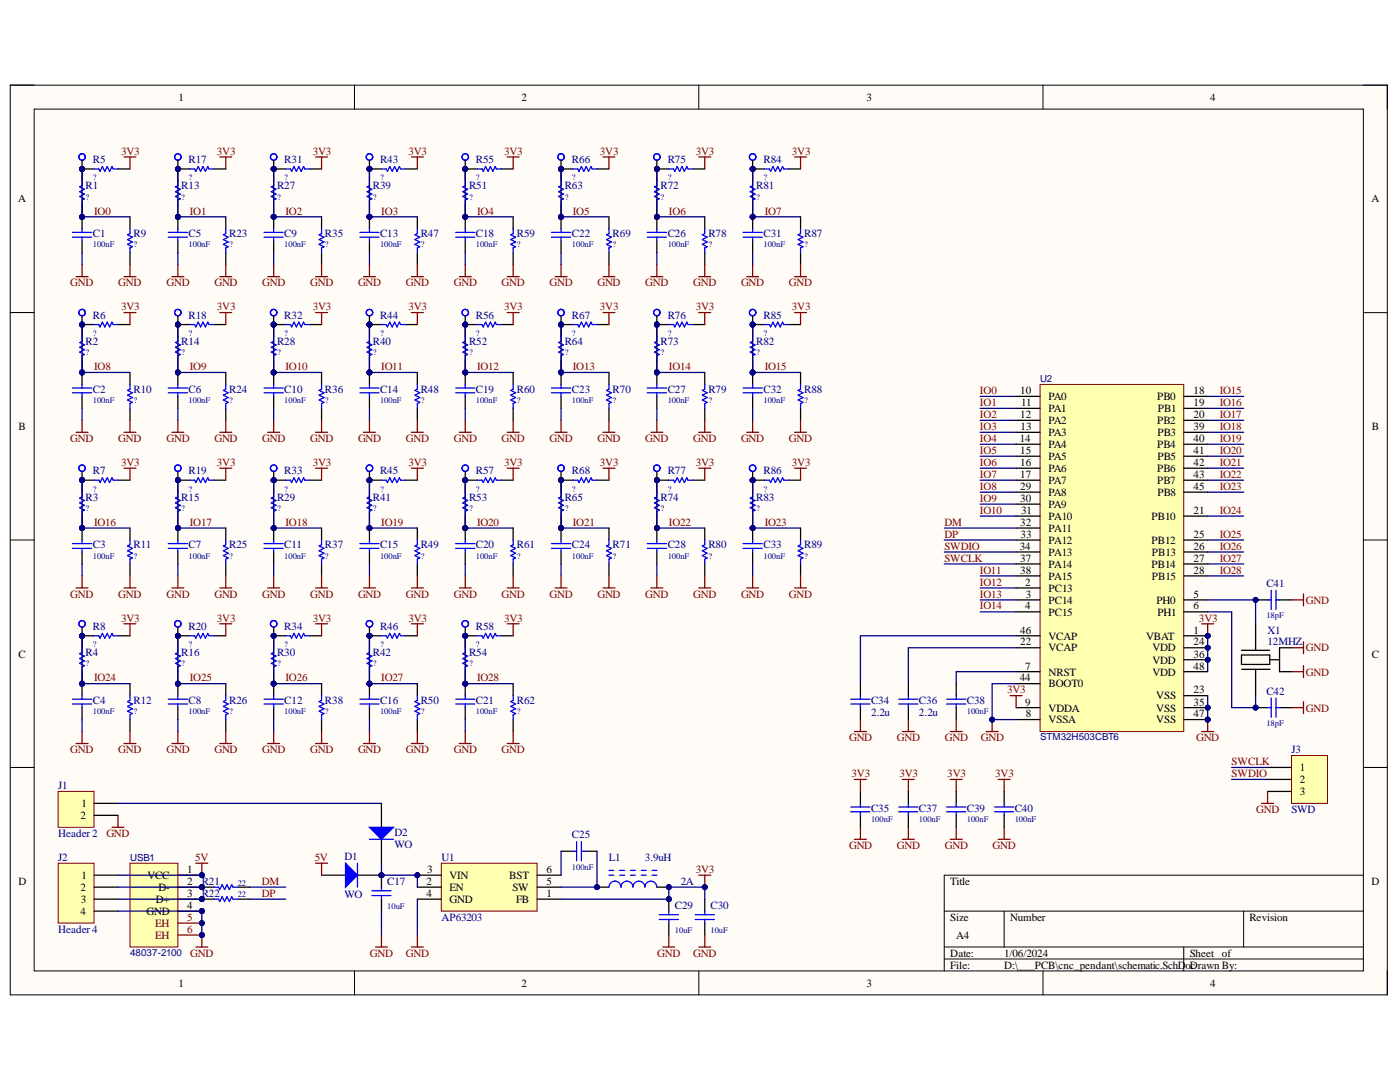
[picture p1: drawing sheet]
<svg xmlns="http://www.w3.org/2000/svg" width="279mm" height="216mm" viewBox="0 0 279 216" stroke-linecap="round" stroke-linejoin="round" font-family="sans-serif">
<defs><g id="words">
<g font-size="2.2">
<text x="35.6" y="20.1">1</text>
<text x="104.1" y="20.1">2</text>
<text x="172.9" y="20.1">3</text>
<text x="241.5" y="20.1">4</text>
<text x="3.6" y="40.4">A</text>
<text x="273.7" y="40.4">A</text>
<text x="203.6" y="83.4">12</text>
<text x="203.6" y="78.7">10</text>
<text x="203.8" y="81.1">11</text>
<text x="209.3" y="82.2">PA1</text>
<text x="209.3" y="79.9">PA0</text>
<text x="230.9" y="79.9">PB0</text>
<text x="231.1" y="82.2">PB1</text>
<text x="238.2" y="83.4">20</text>
<text x="238.2" y="81.1">19</text>
<text x="238.2" y="78.7">18</text>
<text x="3.7" y="85.8">B</text>
<text x="203.5" y="88.2">14</text>
<text x="203.7" y="85.8">13</text>
<text x="209.3" y="89.4">PA4</text>
<text x="209.3" y="87.1">PA3</text>
<text x="209.3" y="84.6">PA2</text>
<text x="230.9" y="84.6">PB2</text>
<text x="230.9" y="89.4">PB4</text>
<text x="231" y="87.1">PB3</text>
<text x="238.2" y="85.8">39</text>
<text x="238.2" y="88.2">40</text>
<text x="273.8" y="85.8">B</text>
<text x="203.6" y="95.4">17</text>
<text x="203.6" y="93">16</text>
<text x="203.6" y="90.6">15</text>
<text x="209.3" y="94.1">PA6</text>
<text x="209.3" y="91.8">PA5</text>
<text x="230.9" y="94.1">PB6</text>
<text x="231" y="91.8">PB5</text>
<text x="238.2" y="90.6">41</text>
<text x="238.2" y="93">42</text>
<text x="238.2" y="95.4">43</text>
<text x="203.6" y="97.8">29</text>
<text x="203.6" y="100.1">30</text>
<text x="209.3" y="99">PA8</text>
<text x="209.3" y="96.6">PA7</text>
<text x="209.3" y="101.3">PA9</text>
<text x="230.9" y="96.6">PB7</text>
<text x="231" y="99">PB8</text>
<text x="238.2" y="97.8">45</text>
<text x="203.6" y="105">32</text>
<text x="203.7" y="107.3">33</text>
<text x="203.8" y="102.5">31</text>
<text x="209.3" y="103.7">PA10</text>
<text x="209.3" y="106.1">PA11</text>
<text x="229.8" y="103.7">PB10</text>
<text x="238.2" y="107.3">25</text>
<text x="238.2" y="102.5">21</text>
<text x="203.5" y="109.7">34</text>
<text x="203.6" y="112.1">37</text>
<text x="209.3" y="108.5">PA12</text>
<text x="209.3" y="110.9">PA13</text>
<text x="209.3" y="113.3">PA14</text>
<text x="229.8" y="108.5">PB12</text>
<text x="229.8" y="113.3">PB14</text>
<text x="229.9" y="110.9">PB13</text>
<text x="238.2" y="109.7">26</text>
<text x="238.2" y="112.1">27</text>
<text x="203.6" y="114.5">38</text>
<text x="204.6" y="116.9">2</text>
<text x="204.7" y="119.2">3</text>
<text x="209.3" y="118.1">PC13</text>
<text x="209.3" y="115.7">PA15</text>
<text x="229.9" y="115.7">PB15</text>
<text x="238.2" y="119.2">5</text>
<text x="238.2" y="114.5">28</text>
<text x="204.6" y="121.6">4</text>
<text x="209.3" y="122.9">PC15</text>
<text x="209.3" y="120.4">PC14</text>
<text x="230.8" y="120.4">PH0</text>
<text x="231" y="122.9">PH1</text>
<text x="238.2" y="121.6">6</text>
<text x="3.7" y="131.2">C</text>
<text x="203.6" y="128.8">22</text>
<text x="203.6" y="126.4">46</text>
<text x="209.3" y="130">VCAP</text>
<text x="209.3" y="127.6">VCAP</text>
<text x="228.7" y="127.6">VBAT</text>
<text x="230" y="130">VDD</text>
<text x="238.2" y="128.8">24</text>
<text x="238.2" y="126.4">1</text>
<text x="238.2" y="131.2">36</text>
<text x="273.8" y="131.2">C</text>
<text x="203.5" y="136">44</text>
<text x="204.6" y="133.6">7</text>
<text x="209.3" y="134.8">NRST</text>
<text x="209.3" y="137.2">BOOT0</text>
<text x="230" y="132.4">VDD</text>
<text x="230" y="134.8">VDD</text>
<text x="238.2" y="133.6">48</text>
<text x="204.6" y="140.8">9</text>
<text x="204.7" y="143.2">8</text>
<text x="209.3" y="142">VDDA</text>
<text x="230.7" y="139.5">VSS</text>
<text x="230.7" y="142">VSS</text>
<text x="238.2" y="138.3">23</text>
<text x="238.2" y="140.8">35</text>
<text x="238.2" y="143.2">47</text>
<text x="209.3" y="144.3">VSSA</text>
<text x="230.7" y="144.3">VSS</text>
<text x="259.4" y="153.9">1</text>
<text x="16.2" y="161.1">1</text>
<text x="259.4" y="156.3">2</text>
<text x="259.4" y="158.7">3</text>
<text x="16.1" y="163.4">2</text>
<text x="3.7" y="176.6">D</text>
<text x="16.1" y="177.8">2</text>
<text x="16.2" y="175.4">1</text>
<text x="29.4" y="175.4">VCC</text>
<text x="31.6" y="177.8">D-</text>
<text x="37.4" y="179">3</text>
<text x="37.4" y="176.6">2</text>
<text x="37.4" y="174.2">1</text>
<text x="85.1" y="179">4</text>
<text x="85.1" y="176.6">2</text>
<text x="85.2" y="174.2">3</text>
<text x="89.7" y="177.8">EN</text>
<text x="89.7" y="175.4">VIN</text>
<text x="101.6" y="175.4">BST</text>
<text x="102.3" y="177.8">SW</text>
<text x="109.1" y="176.6">5</text>
<text x="109.1" y="179">1</text>
<text x="109.1" y="174.2">6</text>
<text x="189.7" y="176.6">Title</text>
<text x="273.7" y="176.6">D</text>
<text x="16.1" y="182.5">4</text>
<text x="16.1" y="180.2">3</text>
<text x="29.3" y="182.5">GND</text>
<text x="31.1" y="180.2">D+</text>
<text x="37.4" y="181.4">4</text>
<text x="89.7" y="180.2">GND</text>
<text x="103" y="180.2">FB</text>
<text x="189.7" y="183.7">Size</text>
<text x="201.6" y="183.7">Number</text>
<text x="249.3" y="183.7">Revision</text>
<text x="189.7" y="190.9">Date:</text>
<text x="190.8" y="187.4">A4</text>
<text x="200.4" y="190.9">1/06/2024</text>
<text x="237.4" y="190.9">Sheet of</text>
<text x="35.6" y="196.9">1</text>
<text x="104.1" y="196.9">2</text>
<text x="172.9" y="196.9">3</text>
<text x="189.7" y="193.3">File:</text>
<text x="200.4" y="193.3">D:\___PCB\cnc_pendant\schematic.SchD</text>
<text x="236.6" y="193.3">oDrawn By:</text>
<text x="237.6" y="193.3">c</text>
<text x="241.5" y="196.9">4</text>
</g>
<g font-size="2.2" fill="#000080">
<text x="18.5" y="32.5">R5</text>
<text x="37.6" y="32.5">R17</text>
<text x="56.7" y="32.5">R31</text>
<text x="75.8" y="32.5">R43</text>
<text x="95" y="32.5">R55</text>
<text x="114.1" y="32.5">R66</text>
<text x="133.3" y="32.5">R75</text>
<text x="152.4" y="32.5">R84</text>
<text x="17.1" y="37.8">R1</text>
<text x="36.2" y="37.8">R13</text>
<text x="55.3" y="37.8">R27</text>
<text x="74.4" y="37.8">R39</text>
<text x="93.6" y="37.8">R51</text>
<text x="112.7" y="37.8">R63</text>
<text x="131.8" y="37.8">R72</text>
<text x="150.9" y="37.8">R81</text>
<text x="18.5" y="47.3">C1</text>
<text x="26.6" y="47.3">R9</text>
<text x="37.6" y="47.3">C5</text>
<text x="45.7" y="47.3">R23</text>
<text x="56.7" y="47.3">C9</text>
<text x="64.9" y="47.3">R35</text>
<text x="75.8" y="47.3">C13</text>
<text x="84" y="47.3">R47</text>
<text x="95" y="47.3">C18</text>
<text x="103.2" y="47.3">R59</text>
<text x="114.1" y="47.3">C22</text>
<text x="122.3" y="47.3">R69</text>
<text x="133.3" y="47.3">C26</text>
<text x="141.4" y="47.3">R78</text>
<text x="152.4" y="47.3">C31</text>
<text x="160.5" y="47.3">R87</text>
<text x="18.5" y="63.6">R6</text>
<text x="37.6" y="63.6">R18</text>
<text x="56.7" y="63.6">R32</text>
<text x="75.8" y="63.6">R44</text>
<text x="95" y="63.6">R56</text>
<text x="114.1" y="63.6">R67</text>
<text x="133.3" y="63.6">R76</text>
<text x="152.4" y="63.6">R85</text>
<text x="17.1" y="68.9">R2</text>
<text x="36.2" y="68.9">R14</text>
<text x="55.3" y="68.9">R28</text>
<text x="74.4" y="68.9">R40</text>
<text x="93.6" y="68.9">R52</text>
<text x="112.7" y="68.9">R64</text>
<text x="131.8" y="68.9">R73</text>
<text x="150.9" y="68.9">R82</text>
<text x="18.5" y="78.4">C2</text>
<text x="26.6" y="78.4">R10</text>
<text x="37.6" y="78.4">C6</text>
<text x="45.7" y="78.4">R24</text>
<text x="56.7" y="78.4">C10</text>
<text x="64.9" y="78.4">R36</text>
<text x="75.8" y="78.4">C14</text>
<text x="84" y="78.4">R48</text>
<text x="95" y="78.4">C19</text>
<text x="103.2" y="78.4">R60</text>
<text x="114.1" y="78.4">C23</text>
<text x="122.3" y="78.4">R70</text>
<text x="133.3" y="78.4">C27</text>
<text x="141.4" y="78.4">R79</text>
<text x="152.4" y="78.4">C32</text>
<text x="160.5" y="78.4">R88</text>
<text x="18.5" y="94.7">R7</text>
<text x="37.6" y="94.7">R19</text>
<text x="56.7" y="94.7">R33</text>
<text x="75.8" y="94.7">R45</text>
<text x="95" y="94.7">R57</text>
<text x="114.1" y="94.7">R68</text>
<text x="133.3" y="94.7">R77</text>
<text x="152.4" y="94.7">R86</text>
<text x="17.1" y="99.9">R3</text>
<text x="36.2" y="99.9">R15</text>
<text x="55.3" y="99.9">R29</text>
<text x="74.4" y="99.9">R41</text>
<text x="93.6" y="99.9">R53</text>
<text x="112.7" y="99.9">R65</text>
<text x="131.8" y="99.9">R74</text>
<text x="150.9" y="99.9">R83</text>
<text x="18.5" y="109.4">C3</text>
<text x="26.6" y="109.4">R11</text>
<text x="37.6" y="109.4">C7</text>
<text x="45.7" y="109.4">R25</text>
<text x="56.7" y="109.4">C11</text>
<text x="64.9" y="109.4">R37</text>
<text x="75.8" y="109.4">C15</text>
<text x="84" y="109.4">R49</text>
<text x="95" y="109.4">C20</text>
<text x="103.2" y="109.4">R61</text>
<text x="114.1" y="109.4">C24</text>
<text x="122.3" y="109.4">R71</text>
<text x="133.3" y="109.4">C28</text>
<text x="141.4" y="109.4">R80</text>
<text x="152.4" y="109.4">C33</text>
<text x="160.5" y="109.4">R89</text>
<text x="252.7" y="117.1">C41</text>
<text x="18.5" y="125.7">R8</text>
<text x="37.6" y="125.7">R20</text>
<text x="56.7" y="125.7">R34</text>
<text x="75.8" y="125.7">R46</text>
<text x="95" y="125.7">R58</text>
<text x="17.1" y="131">R4</text>
<text x="36.2" y="131">R16</text>
<text x="55.3" y="131">R30</text>
<text x="74.4" y="131">R42</text>
<text x="93.6" y="131">R54</text>
<text x="253" y="126.4">X1</text>
<text x="253" y="128.8">12MHZ</text>
<text x="18.5" y="140.5">C4</text>
<text x="26.6" y="140.5">R12</text>
<text x="37.6" y="140.5">C8</text>
<text x="45.7" y="140.5">R26</text>
<text x="56.7" y="140.5">C12</text>
<text x="64.9" y="140.5">R38</text>
<text x="75.8" y="140.5">C16</text>
<text x="84" y="140.5">R50</text>
<text x="95" y="140.5">C21</text>
<text x="103.2" y="140.5">R62</text>
<text x="173.8" y="140.5">C34</text>
<text x="173.8" y="142.9">2.2u</text>
<text x="183.4" y="140.5">C36</text>
<text x="183.4" y="142.9">2.2u</text>
<text x="192.9" y="140.5">C38</text>
<text x="252.7" y="138.6">C42</text>
<text x="257.7" y="150.3">J3</text>
<text x="11.6" y="157.4">J1</text>
<text x="11.6" y="167">Header2</text>
<text x="78.7" y="166.8">D2</text>
<text x="114.1" y="167.2">C25</text>
<text x="173.8" y="162">C35</text>
<text x="183.4" y="162">C37</text>
<text x="192.9" y="162">C39</text>
<text x="202.5" y="162">C40</text>
<text x="257.7" y="162.3">SWD</text>
<text x="11.6" y="171.8">J2</text>
<text x="68.7" y="171.6">D1</text>
<text x="78.7" y="169.2">WO</text>
<text x="88.1" y="171.8">U1</text>
<text x="121.5" y="171.8">L1</text>
<text x="128.7" y="171.8">3.9uH</text>
<text x="40.2" y="176.6">R21</text>
<text x="40.2" y="179">R22</text>
<text x="68.7" y="179.2">WO</text>
<text x="77.3" y="176.6">C17</text>
<text x="135.9" y="176.6">2A</text>
<text x="88.1" y="183.7">AP63203</text>
<text x="134.7" y="181.4">C29</text>
<text x="141.8" y="181.4">C30</text>
<text x="11.6" y="186.2">Header4</text>
</g>
<g font-size="2.2" fill="#800000">
<text x="24.2" y="30.9">3V3</text>
<text x="43.3" y="30.9">3V3</text>
<text x="62.4" y="30.9">3V3</text>
<text x="81.5" y="30.9">3V3</text>
<text x="100.6" y="30.9">3V3</text>
<text x="119.7" y="30.9">3V3</text>
<text x="138.8" y="30.9">3V3</text>
<text x="158" y="30.9">3V3</text>
<text x="18.8" y="42.9">IO0</text>
<text x="37.9" y="42.9">IO1</text>
<text x="57" y="42.9">IO2</text>
<text x="76.1" y="42.9">IO3</text>
<text x="95.2" y="42.9">IO4</text>
<text x="114.3" y="42.9">IO5</text>
<text x="133.5" y="42.9">IO6</text>
<text x="152.6" y="42.9">IO7</text>
<text x="14" y="57.1">GND</text>
<text x="23.6" y="57.1">GND</text>
<text x="33.2" y="57.1">GND</text>
<text x="42.8" y="57.1">GND</text>
<text x="52.3" y="57.1">GND</text>
<text x="61.9" y="57.1">GND</text>
<text x="71.4" y="57.1">GND</text>
<text x="81" y="57.1">GND</text>
<text x="90.6" y="57.1">GND</text>
<text x="100.1" y="57.1">GND</text>
<text x="109.7" y="57.1">GND</text>
<text x="119.2" y="57.1">GND</text>
<text x="128.8" y="57.1">GND</text>
<text x="138.3" y="57.1">GND</text>
<text x="147.9" y="57.1">GND</text>
<text x="157.4" y="57.1">GND</text>
<text x="24.2" y="62">3V3</text>
<text x="43.3" y="62">3V3</text>
<text x="62.4" y="62">3V3</text>
<text x="81.5" y="62">3V3</text>
<text x="100.6" y="62">3V3</text>
<text x="119.7" y="62">3V3</text>
<text x="138.8" y="62">3V3</text>
<text x="158" y="62">3V3</text>
<text x="18.8" y="73.9">IO8</text>
<text x="37.9" y="73.9">IO9</text>
<text x="57" y="73.9">IO10</text>
<text x="76.1" y="73.9">IO11</text>
<text x="95.2" y="73.9">IO12</text>
<text x="114.3" y="73.9">IO13</text>
<text x="133.5" y="73.9">IO14</text>
<text x="152.6" y="73.9">IO15</text>
<text x="195.6" y="78.7">IO0</text>
<text x="195.6" y="81.1">IO1</text>
<text x="195.6" y="83.4">IO2</text>
<text x="243.4" y="78.7">IO15</text>
<text x="243.4" y="81.1">IO16</text>
<text x="243.4" y="83.4">IO17</text>
<text x="14" y="88.2">GND</text>
<text x="23.6" y="88.2">GND</text>
<text x="33.2" y="88.2">GND</text>
<text x="42.8" y="88.2">GND</text>
<text x="52.3" y="88.2">GND</text>
<text x="61.9" y="88.2">GND</text>
<text x="71.4" y="88.2">GND</text>
<text x="81" y="88.2">GND</text>
<text x="90.6" y="88.2">GND</text>
<text x="100.1" y="88.2">GND</text>
<text x="109.7" y="88.2">GND</text>
<text x="119.2" y="88.2">GND</text>
<text x="128.8" y="88.2">GND</text>
<text x="138.3" y="88.2">GND</text>
<text x="147.9" y="88.2">GND</text>
<text x="157.4" y="88.2">GND</text>
<text x="195.6" y="85.8">IO3</text>
<text x="195.6" y="88.2">IO4</text>
<text x="243.4" y="85.8">IO18</text>
<text x="243.4" y="88.2">IO19</text>
<text x="24.2" y="93">3V3</text>
<text x="43.3" y="93">3V3</text>
<text x="62.4" y="93">3V3</text>
<text x="81.5" y="93">3V3</text>
<text x="100.6" y="93">3V3</text>
<text x="119.7" y="93">3V3</text>
<text x="138.8" y="93">3V3</text>
<text x="158" y="93">3V3</text>
<text x="195.6" y="90.6">IO5</text>
<text x="195.6" y="93">IO6</text>
<text x="195.6" y="95.4">IO7</text>
<text x="243.4" y="90.6">IO20</text>
<text x="243.4" y="93">IO21</text>
<text x="243.4" y="95.4">IO22</text>
<text x="195.6" y="97.8">IO8</text>
<text x="195.6" y="100.1">IO9</text>
<text x="243.4" y="97.8">IO23</text>
<text x="18.8" y="105">IO16</text>
<text x="37.9" y="105">IO17</text>
<text x="57" y="105">IO18</text>
<text x="76.1" y="105">IO19</text>
<text x="95.2" y="105">IO20</text>
<text x="114.3" y="105">IO21</text>
<text x="133.5" y="105">IO22</text>
<text x="152.6" y="105">IO23</text>
<text x="188.5" y="105">DM</text>
<text x="188.5" y="107.3">DP</text>
<text x="195.6" y="102.5">IO10</text>
<text x="243.4" y="102.5">IO24</text>
<text x="243.4" y="107.3">IO25</text>
<text x="188.5" y="112.1">SWCLK</text>
<text x="188.5" y="109.7">SWDIO</text>
<text x="243.4" y="109.7">IO26</text>
<text x="243.4" y="112.1">IO27</text>
<text x="14" y="119.2">GND</text>
<text x="23.6" y="119.2">GND</text>
<text x="33.2" y="119.2">GND</text>
<text x="42.8" y="119.2">GND</text>
<text x="52.3" y="119.2">GND</text>
<text x="61.9" y="119.2">GND</text>
<text x="71.4" y="119.2">GND</text>
<text x="81" y="119.2">GND</text>
<text x="90.6" y="119.2">GND</text>
<text x="100.1" y="119.2">GND</text>
<text x="109.7" y="119.2">GND</text>
<text x="119.2" y="119.2">GND</text>
<text x="128.8" y="119.2">GND</text>
<text x="138.3" y="119.2">GND</text>
<text x="147.9" y="119.2">GND</text>
<text x="157.4" y="119.2">GND</text>
<text x="195.6" y="114.5">IO11</text>
<text x="195.6" y="116.9">IO12</text>
<text x="195.6" y="119.2">IO13</text>
<text x="243.4" y="114.5">IO28</text>
<text x="24.2" y="124.1">3V3</text>
<text x="43.3" y="124.1">3V3</text>
<text x="62.4" y="124.1">3V3</text>
<text x="81.5" y="124.1">3V3</text>
<text x="100.6" y="124.1">3V3</text>
<text x="195.6" y="121.6">IO14</text>
<text x="239.3" y="124.1">3V3</text>
<text x="260.6" y="120.4">GND</text>
<text x="260.6" y="130">GND</text>
<text x="18.8" y="136">IO24</text>
<text x="37.9" y="136">IO25</text>
<text x="57" y="136">IO26</text>
<text x="76.1" y="136">IO27</text>
<text x="95.2" y="136">IO28</text>
<text x="260.6" y="134.8">GND</text>
<text x="201" y="138.3">3V3</text>
<text x="260.6" y="142">GND</text>
<text x="169.4" y="147.9">GND</text>
<text x="179" y="147.9">GND</text>
<text x="188.6" y="147.9">GND</text>
<text x="195.7" y="147.9">GND</text>
<text x="238.7" y="147.9">GND</text>
<text x="14" y="150.3">GND</text>
<text x="23.6" y="150.3">GND</text>
<text x="33.2" y="150.3">GND</text>
<text x="42.8" y="150.3">GND</text>
<text x="52.3" y="150.3">GND</text>
<text x="61.9" y="150.3">GND</text>
<text x="71.4" y="150.3">GND</text>
<text x="81" y="150.3">GND</text>
<text x="90.6" y="150.3">GND</text>
<text x="100.1" y="150.3">GND</text>
<text x="170" y="155.1">3V3</text>
<text x="179.5" y="155.1">3V3</text>
<text x="189.1" y="155.1">3V3</text>
<text x="198.6" y="155.1">3V3</text>
<text x="245.8" y="152.7">SWCLK</text>
<text x="245.8" y="155.1">SWDIO</text>
<text x="21.2" y="167">GND</text>
<text x="250.7" y="162.3">GND</text>
<text x="39" y="171.8">5V</text>
<text x="62.8" y="171.8">5V</text>
<text x="169.4" y="169.4">GND</text>
<text x="179" y="169.4">GND</text>
<text x="188.6" y="169.4">GND</text>
<text x="198.1" y="169.4">GND</text>
<text x="52.3" y="176.6">DM</text>
<text x="52.3" y="179">DP</text>
<text x="138.8" y="174.2">3V3</text>
<text x="38" y="190.9">GND</text>
<text x="73.8" y="190.9">GND</text>
<text x="81" y="190.9">GND</text>
<text x="131.1" y="190.9">GND</text>
<text x="138.3" y="190.9">GND</text>
</g>
<g font-size="2.2" fill="#800">
<text x="30.9" y="184.9">EH</text>
<text x="37.4" y="183.7">5</text>
<text x="30.9" y="187.4">EH</text>
<text x="37.4" y="186.2">6</text>
</g>
<g font-size="1.9" fill="#000080">
<text x="207.6" y="76.3">U2</text>
<text x="207.6" y="147.7">STM32H503CBT6</text>
<text x="26" y="171.9">USB1</text>
<text x="26" y="190.7">48037-2100</text>
</g>
<g font-size="1.7" fill="#000080">
<text x="17.1" y="39.8">?</text>
<text x="18.5" y="36">?</text>
<text x="36.2" y="39.8">?</text>
<text x="37.6" y="36">?</text>
<text x="55.3" y="39.8">?</text>
<text x="56.7" y="36">?</text>
<text x="74.4" y="39.8">?</text>
<text x="75.8" y="36">?</text>
<text x="93.6" y="39.8">?</text>
<text x="95" y="36">?</text>
<text x="112.7" y="39.8">?</text>
<text x="114.1" y="36">?</text>
<text x="131.8" y="39.8">?</text>
<text x="133.3" y="36">?</text>
<text x="150.9" y="39.8">?</text>
<text x="152.4" y="36">?</text>
<text x="18.5" y="49.4">100nF</text>
<text x="26.6" y="49.4">?</text>
<text x="37.6" y="49.4">100nF</text>
<text x="45.7" y="49.4">?</text>
<text x="56.7" y="49.4">100nF</text>
<text x="64.9" y="49.4">?</text>
<text x="75.8" y="49.4">100nF</text>
<text x="84" y="49.4">?</text>
<text x="95" y="49.4">100nF</text>
<text x="103.2" y="49.4">?</text>
<text x="114.1" y="49.4">100nF</text>
<text x="122.3" y="49.4">?</text>
<text x="133.3" y="49.4">100nF</text>
<text x="141.4" y="49.4">?</text>
<text x="152.4" y="49.4">100nF</text>
<text x="160.5" y="49.4">?</text>
<text x="17.1" y="70.9">?</text>
<text x="18.5" y="67">?</text>
<text x="36.2" y="70.9">?</text>
<text x="37.6" y="67">?</text>
<text x="55.3" y="70.9">?</text>
<text x="56.7" y="67">?</text>
<text x="74.4" y="70.9">?</text>
<text x="75.8" y="67">?</text>
<text x="93.6" y="70.9">?</text>
<text x="95" y="67">?</text>
<text x="112.7" y="70.9">?</text>
<text x="114.1" y="67">?</text>
<text x="131.8" y="70.9">?</text>
<text x="133.3" y="67">?</text>
<text x="150.9" y="70.9">?</text>
<text x="152.4" y="67">?</text>
<text x="18.5" y="80.5">100nF</text>
<text x="26.6" y="80.5">?</text>
<text x="37.6" y="80.5">100nF</text>
<text x="45.7" y="80.5">?</text>
<text x="56.7" y="80.5">100nF</text>
<text x="64.9" y="80.5">?</text>
<text x="75.8" y="80.5">100nF</text>
<text x="84" y="80.5">?</text>
<text x="95" y="80.5">100nF</text>
<text x="103.2" y="80.5">?</text>
<text x="114.1" y="80.5">100nF</text>
<text x="122.3" y="80.5">?</text>
<text x="133.3" y="80.5">100nF</text>
<text x="141.4" y="80.5">?</text>
<text x="152.4" y="80.5">100nF</text>
<text x="160.5" y="80.5">?</text>
<text x="17.1" y="101.9">?</text>
<text x="18.5" y="98.1">?</text>
<text x="36.2" y="101.9">?</text>
<text x="37.6" y="98.1">?</text>
<text x="55.3" y="101.9">?</text>
<text x="56.7" y="98.1">?</text>
<text x="74.4" y="101.9">?</text>
<text x="75.8" y="98.1">?</text>
<text x="93.6" y="101.9">?</text>
<text x="95" y="98.1">?</text>
<text x="112.7" y="101.9">?</text>
<text x="114.1" y="98.1">?</text>
<text x="131.8" y="101.9">?</text>
<text x="133.3" y="98.1">?</text>
<text x="150.9" y="101.9">?</text>
<text x="152.4" y="98.1">?</text>
<text x="18.5" y="111.5">100nF</text>
<text x="26.6" y="111.5">?</text>
<text x="37.6" y="111.5">100nF</text>
<text x="45.7" y="111.5">?</text>
<text x="56.7" y="111.5">100nF</text>
<text x="64.9" y="111.5">?</text>
<text x="75.8" y="111.5">100nF</text>
<text x="84" y="111.5">?</text>
<text x="95" y="111.5">100nF</text>
<text x="103.2" y="111.5">?</text>
<text x="114.1" y="111.5">100nF</text>
<text x="122.3" y="111.5">?</text>
<text x="133.3" y="111.5">100nF</text>
<text x="141.4" y="111.5">?</text>
<text x="152.4" y="111.5">100nF</text>
<text x="160.5" y="111.5">?</text>
<text x="252.7" y="123.4">18pF</text>
<text x="18.5" y="129.1">?</text>
<text x="37.6" y="129.1">?</text>
<text x="56.7" y="129.1">?</text>
<text x="75.8" y="129.1">?</text>
<text x="95" y="129.1">?</text>
<text x="17.1" y="132.9">?</text>
<text x="36.2" y="132.9">?</text>
<text x="55.3" y="132.9">?</text>
<text x="74.4" y="132.9">?</text>
<text x="93.6" y="132.9">?</text>
<text x="18.5" y="142.5">100nF</text>
<text x="26.6" y="142.5">?</text>
<text x="37.6" y="142.5">100nF</text>
<text x="45.7" y="142.5">?</text>
<text x="56.7" y="142.5">100nF</text>
<text x="64.9" y="142.5">?</text>
<text x="75.8" y="142.5">100nF</text>
<text x="84" y="142.5">?</text>
<text x="95" y="142.5">100nF</text>
<text x="103.2" y="142.5">?</text>
<text x="192.9" y="142.5">100nF</text>
<text x="252.7" y="144.9">18pF</text>
<text x="173.8" y="164">100nF</text>
<text x="183.4" y="164">100nF</text>
<text x="192.9" y="164">100nF</text>
<text x="202.5" y="164">100nF</text>
<text x="114.1" y="173.6">100nF</text>
<text x="47.4" y="176.7">22</text>
<text x="47.4" y="179.1">22</text>
<text x="77.3" y="181.4">10uF</text>
<text x="134.7" y="186.3">10uF</text>
<text x="141.8" y="186.3">10uF</text>
</g>
</g></defs>
<path d="M2 17h274.9v181.5h-274.9z" fill-rule="evenodd" fill="#fffcf8"/>
<path d="M2 17h274.9v181.5h-274.9z" fill="none" stroke="#000" stroke-width=".2"/>
<path d="M6.8 21.8h265.3v171.9h-265.3z" fill-rule="evenodd" fill="#fffcf8"/>
<g fill="none" stroke="#000" stroke-width=".2">
<path d="M2 17h4.8M70.7 17v4.8M139.5 17v4.8M208.2 17v4.8M272.1 17h4.8v4.8M6.8 21.8h265.3v171.9h-265.3zM2 62.4h4.8M272.1 62.4h4.8M2 107.8h4.8M272.1 107.8h4.8M2 153.1h4.8M272.1 153.1h4.8"/>
<path d="M272.1 174.6h-83.7v19.1M70.7 193.7v4.8M139.5 193.7v4.8M188.4 181.8h83.7M188.4 189h83.7M188.4 191.4h83.7M200.4 181.8v7.2M208.2 193.7v4.8M236.2 189v4.7M248.2 181.8v7.2M276.9 193.7v4.8"/>
</g>
<path d="M180.1 167.5h2.4M181.3 165.1v2.4" fill="none" stroke="#800000" stroke-width=".25"/>
<path d="M257.7 150.7h7.2v9.6h-7.2z" fill-rule="evenodd" fill="#ffffb0"/>
<path d="M257.7 150.7h7.2v9.6h-7.2z" fill="none" stroke="#800000" stroke-width=".2"/>
<path d="M171.7 157.9v2.4M181.3 157.9v2.4M253 153.1h4.7M253 155.5h4.7M253 157.9h4.7M171.7 162.7v2.4M181.3 162.7v2.4" fill="none" stroke="#000" stroke-width=".25"/>
<path d="M170.5 155.5h2.4M171.7 155.5v2.4M180.1 155.5h2.4M181.3 155.5v2.4M253 157.9v2.4M170.5 167.5h2.4M171.7 165.1v2.4M251.8 160.3h2.4" fill="none" stroke="#800000" stroke-width=".25"/>
<path d="M169.8 161h3.8M169.8 162h3.8M171.7 160.3v.7M171.7 162v.7M179.4 161h3.8M179.4 162h3.8M181.3 160.3v.7M181.3 162v.7" fill="none" stroke="#00f" stroke-width=".25"/>
<circle cx="241" cy="129.3" r=".48" fill="#000080"/>
<circle cx="241" cy="129.3" r=".48" fill="none" stroke="#000080" stroke-width=".2"/>
<circle cx="241" cy="126.9" r=".48" fill="#000080"/>
<circle cx="241" cy="126.9" r=".48" fill="none" stroke="#000080" stroke-width=".2"/>
<circle cx="241" cy="141.2" r=".48" fill="#000080"/>
<circle cx="241" cy="141.2" r=".48" fill="none" stroke="#000080" stroke-width=".2"/>
<circle cx="241" cy="131.6" r=".48" fill="#000080"/>
<circle cx="241" cy="131.6" r=".48" fill="none" stroke="#000080" stroke-width=".2"/>
<circle cx="241" cy="143.6" r=".48" fill="#000080"/>
<circle cx="241" cy="143.6" r=".48" fill="none" stroke="#000080" stroke-width=".2"/>
<path d="M207.6 76.7h28.6v69.3h-28.6z" fill-rule="evenodd" fill="#ffffb0"/>
<path d="M207.6 76.7h28.6v69.3h-28.6z" fill="none" stroke="#800000" stroke-width=".2"/>
<path d="M236.2 129.3h4.8" fill="none" stroke="#000" stroke-width=".25"/>
<circle cx="241" cy="129.3" r=".48" fill="#000080"/>
<circle cx="241" cy="129.3" r=".48" fill="none" stroke="#000080" stroke-width=".2"/>
<g fill="none" stroke="#000" stroke-width=".25">
<path d="M202.8 79.1h4.8M236.2 79.1h4.8M202.8 98.2h4.8M202.8 83.9h4.8M202.8 81.5h4.8M202.8 95.8h4.8M202.8 93.4h4.8M202.8 91h4.8M202.8 88.6h4.8M202.8 86.3h4.8M236.2 83.9h4.8M236.2 81.5h4.8"/>
<path d="M236.2 107.8h4.8M236.2 103h4.8M236.2 119.7h4.8M202.8 129.3h4.8M202.8 134h4.8M236.2 138.8h4.8M236.2 122.1h4.8M236.2 126.9h4.8M202.8 141.2h4.8M202.8 143.6h4.8"/>
</g>
<circle cx="241" cy="126.9" r=".48" fill="#000080"/>
<circle cx="241" cy="126.9" r=".48" fill="none" stroke="#000080" stroke-width=".2"/>
<path d="M202.8 119.7h4.8M202.8 117.3h4.8M202.8 110.1h4.8M202.8 100.6h4.8M202.8 103h4.8M202.8 105.4h4.8M202.8 107.8h4.8M236.2 110.1h4.8M236.2 112.5h4.8M236.2 114.9h4.8M202.8 122.1h4.8M236.2 141.2h4.8" fill="none" stroke="#000" stroke-width=".25"/>
<circle cx="241" cy="141.2" r=".48" fill="#000080"/>
<circle cx="241" cy="141.2" r=".48" fill="none" stroke="#000080" stroke-width=".2"/>
<path d="M236.2 131.6h4.8" fill="none" stroke="#000" stroke-width=".25"/>
<circle cx="241" cy="131.6" r=".48" fill="#000080"/>
<circle cx="241" cy="131.6" r=".48" fill="none" stroke="#000080" stroke-width=".2"/>
<path d="M236.2 86.3h4.8M236.2 88.6h4.8M236.2 91h4.8M236.2 93.4h4.8M236.2 95.8h4.8M236.2 98.2h4.8M202.8 112.5h4.8M202.8 114.9h4.8M202.8 136.4h4.8M202.8 126.9h4.8M236.2 143.6h4.8" fill="none" stroke="#000" stroke-width=".25"/>
<circle cx="241" cy="143.6" r=".48" fill="#000080"/>
<circle cx="241" cy="143.6" r=".48" fill="none" stroke="#000080" stroke-width=".2"/>
<path d="M236.2 134h4.8" fill="none" stroke="#000" stroke-width=".25"/>
<circle cx="40.3" cy="184.2" r=".48" fill="#000080"/>
<circle cx="40.3" cy="184.2" r=".48" fill="none" stroke="#000080" stroke-width=".2"/>
<circle cx="40.3" cy="181.8" r=".48" fill="#000080"/>
<circle cx="40.3" cy="181.8" r=".48" fill="none" stroke="#000080" stroke-width=".2"/>
<circle cx="40.3" cy="179.4" r=".48" fill="#000080"/>
<circle cx="40.3" cy="179.4" r=".48" fill="none" stroke="#000080" stroke-width=".2"/>
<circle cx="40.3" cy="177" r=".48" fill="#000080"/>
<circle cx="40.3" cy="177" r=".48" fill="none" stroke="#000080" stroke-width=".2"/>
<circle cx="40.3" cy="174.6" r=".48" fill="#000080"/>
<circle cx="40.3" cy="174.6" r=".48" fill="none" stroke="#000080" stroke-width=".2"/>
<circle cx="40.3" cy="186.6" r=".48" fill="#000080"/>
<circle cx="40.3" cy="186.6" r=".48" fill="none" stroke="#000080" stroke-width=".2"/>
<path d="M25.9 172.2h9.6v16.8h-9.6z" fill-rule="evenodd" fill="#ffffb0"/>
<path d="M25.9 172.2h9.6v16.8h-9.6z" fill="none" stroke="#800000" stroke-width=".2"/>
<path d="M35.5 184.2h4.8" fill="none" stroke="#800" stroke-width=".25"/>
<circle cx="40.3" cy="184.2" r=".48" fill="#000080"/>
<circle cx="40.3" cy="184.2" r=".48" fill="none" stroke="#000080" stroke-width=".2"/>
<path d="M35.5 181.8h4.8" fill="none" stroke="#000" stroke-width=".25"/>
<circle cx="40.3" cy="181.8" r=".48" fill="#000080"/>
<circle cx="40.3" cy="181.8" r=".48" fill="none" stroke="#000080" stroke-width=".2"/>
<path d="M35.5 179.4h4.8" fill="none" stroke="#000" stroke-width=".25"/>
<circle cx="40.3" cy="179.4" r=".48" fill="#000080"/>
<circle cx="40.3" cy="179.4" r=".48" fill="none" stroke="#000080" stroke-width=".2"/>
<path d="M35.5 177h4.8" fill="none" stroke="#000" stroke-width=".25"/>
<circle cx="40.3" cy="177" r=".48" fill="#000080"/>
<circle cx="40.3" cy="177" r=".48" fill="none" stroke="#000080" stroke-width=".2"/>
<path d="M35.5 174.6h4.8" fill="none" stroke="#000" stroke-width=".25"/>
<circle cx="40.3" cy="174.6" r=".48" fill="#000080"/>
<circle cx="40.3" cy="174.6" r=".48" fill="none" stroke="#000080" stroke-width=".2"/>
<path d="M35.5 186.6h4.8" fill="none" stroke="#800" stroke-width=".25"/>
<circle cx="40.3" cy="186.6" r=".48" fill="#000080"/>
<circle cx="40.3" cy="186.6" r=".48" fill="none" stroke="#000080" stroke-width=".2"/>
<path d="M39.1 189h2.4M40.3 186.6v2.4" fill="none" stroke="#800000" stroke-width=".25"/>
<circle cx="40.3" cy="186.6" r=".48" fill="#000080"/>
<circle cx="40.3" cy="186.6" r=".48" fill="none" stroke="#000080" stroke-width=".2"/>
<path d="M39.1 172.2h2.4M40.3 172.2v2.4" fill="none" stroke="#800000" stroke-width=".25"/>
<circle cx="40.3" cy="174.6" r=".48" fill="#000080"/>
<circle cx="40.3" cy="174.6" r=".48" fill="none" stroke="#000080" stroke-width=".2"/>
<circle cx="40.3" cy="177" r=".48" fill="#000080"/>
<circle cx="40.3" cy="177" r=".48" fill="none" stroke="#000080" stroke-width=".2"/>
<path d="M40.3 177h2.4M47.4 177h2.4" fill="none" stroke="#000" stroke-width=".25"/>
<circle cx="40.3" cy="177" r=".48" fill="#000080"/>
<circle cx="40.3" cy="177" r=".48" fill="none" stroke="#000080" stroke-width=".2"/>
<path d="M42.7 177h.9l.3 .5 .4-1 .5 1 .5-1 .5 1 .5-1 .2 .5h.9" fill="none" stroke="#00f" stroke-width=".25"/>
<circle cx="40.3" cy="179.4" r=".48" fill="#000080"/>
<circle cx="40.3" cy="179.4" r=".48" fill="none" stroke="#000080" stroke-width=".2"/>
<path d="M40.3 179.4h2.4M47.4 179.4h2.4" fill="none" stroke="#000" stroke-width=".25"/>
<circle cx="40.3" cy="179.4" r=".48" fill="#000080"/>
<circle cx="40.3" cy="179.4" r=".48" fill="none" stroke="#000080" stroke-width=".2"/>
<path d="M42.7 179.4h.9l.3 .5 .4-1 .5 1 .5-1 .5 1 .5-1 .2 .5h.9" fill="none" stroke="#00f" stroke-width=".25"/>
<path d="M239.8 146h2.4M241 143.6v2.4" fill="none" stroke="#800000" stroke-width=".25"/>
<circle cx="241" cy="143.6" r=".48" fill="#000080"/>
<circle cx="241" cy="143.6" r=".48" fill="none" stroke="#000080" stroke-width=".2"/>
<path d="M239.8 124.5h2.4M241 124.5v2.4" fill="none" stroke="#800000" stroke-width=".25"/>
<circle cx="241" cy="126.9" r=".48" fill="#000080"/>
<circle cx="241" cy="126.9" r=".48" fill="none" stroke="#000080" stroke-width=".2"/>
<path d="M196.8 146h2.4M198 143.6v2.4" fill="none" stroke="#800000" stroke-width=".25"/>
<circle cx="198" cy="143.6" r=".48" fill="#000080"/>
<circle cx="198" cy="143.6" r=".48" fill="none" stroke="#000080" stroke-width=".2"/>
<path d="M201.6 138.8h2.4M202.8 138.8v2.4M170.5 146h2.4M171.7 143.6v2.4M180.1 146h2.4M181.3 143.6v2.4M189.6 146h2.4M189.6 155.5h2.4M190.8 143.6v2.4M190.8 155.5v2.4M189.6 167.5h2.4M190.8 165.1v2.4" fill="none" stroke="#800000" stroke-width=".25"/>
<path d="M171.7 136.4v2.4M181.3 136.4v2.4M190.8 136.4v2.4M171.7 141.2v2.4M181.3 141.2v2.4M190.8 141.2v2.4M190.8 157.9v2.4M190.8 162.7v2.4" fill="none" stroke="#000" stroke-width=".25"/>
<g fill="none" stroke="#00f" stroke-width=".25">
<path d="M169.8 139.5h3.8M171.7 138.8v.7M179.4 139.5h3.8M181.3 138.8v.7M188.9 139.5h3.8M190.8 138.8v.7M169.8 140.5h3.8M171.7 140.5v.7M179.4 140.5h3.8M181.3 140.5v.7M188.9 140.5h3.8M190.8 140.5v.7"/>
<path d="M188.9 161h3.8M188.9 162h3.8M190.8 160.3v.7M190.8 162v.7"/>
</g>
<path d="M11.6 172.2h7.2v12h-7.2z" fill-rule="evenodd" fill="#ffffb0"/>
<path d="M11.6 172.2h7.2v12h-7.2z" fill="none" stroke="#800000" stroke-width=".2"/>
<path d="M18.8 174.6h4.7M18.8 177h4.7M18.8 179.4h4.7M18.8 181.8h4.7" fill="none" stroke="#000" stroke-width=".25"/>
<circle cx="16.4" cy="43.3" r=".48" fill="#000080"/>
<circle cx="16.4" cy="43.3" r=".48" fill="none" stroke="#000080" stroke-width=".2"/>
<path d="M16.4 43.3v2.4M16.4 48v2.4" fill="none" stroke="#000" stroke-width=".25"/>
<circle cx="16.4" cy="43.3" r=".48" fill="#000080"/>
<circle cx="16.4" cy="43.3" r=".48" fill="none" stroke="#000080" stroke-width=".2"/>
<path d="M14.5 46.4h3.8M14.5 47.3h3.8M16.4 45.7v.7M16.4 47.3v.7" fill="none" stroke="#00f" stroke-width=".25"/>
<path d="M15.2 55.2h2.4M16.4 52.8v2.4" fill="none" stroke="#800000" stroke-width=".25"/>
<circle cx="16.4" cy="33.7" r=".48" fill="#000080"/>
<circle cx="16.4" cy="33.7" r=".48" fill="none" stroke="#000080" stroke-width=".2"/>
<circle cx="16.4" cy="31.3" r=".64" fill="none" stroke="#00f" stroke-width=".25"/>
<path d="M16.4 32v1.7" fill="none" stroke="#000" stroke-width=".25"/>
<circle cx="16.4" cy="33.7" r=".48" fill="#000080"/>
<circle cx="16.4" cy="33.7" r=".48" fill="none" stroke="#000080" stroke-width=".2"/>
<path d="M25.9 43.3v2.4M25.9 50.4v2.4" fill="none" stroke="#000" stroke-width=".25"/>
<path d="M25.9 45.7v.9l-.4 .2 .9 .5-.9 .5 .9 .5-.9 .5 .9 .4-.5 .3v.9" fill="none" stroke="#00f" stroke-width=".25"/>
<path d="M24.7 55.2h2.4M25.9 52.8v2.4" fill="none" stroke="#800000" stroke-width=".25"/>
<circle cx="16.4" cy="33.7" r=".48" fill="#000080"/>
<circle cx="16.4" cy="33.7" r=".48" fill="none" stroke="#000080" stroke-width=".2"/>
<circle cx="16.4" cy="43.3" r=".48" fill="#000080"/>
<circle cx="16.4" cy="43.3" r=".48" fill="none" stroke="#000080" stroke-width=".2"/>
<path d="M16.4 33.7v2.4" fill="none" stroke="#000" stroke-width=".25"/>
<circle cx="16.4" cy="33.7" r=".48" fill="#000080"/>
<circle cx="16.4" cy="33.7" r=".48" fill="none" stroke="#000080" stroke-width=".2"/>
<path d="M16.4 40.9v2.4" fill="none" stroke="#000" stroke-width=".25"/>
<circle cx="16.4" cy="43.3" r=".48" fill="#000080"/>
<circle cx="16.4" cy="43.3" r=".48" fill="none" stroke="#000080" stroke-width=".2"/>
<path d="M16.4 36.1v1l-.5 .2 1 .5-1 .4 1 .5-1 .5 1 .5-.5 .2v1" fill="none" stroke="#00f" stroke-width=".25"/>
<circle cx="16.4" cy="33.7" r=".48" fill="#000080"/>
<circle cx="16.4" cy="33.7" r=".48" fill="none" stroke="#000080" stroke-width=".2"/>
<path d="M16.4 33.7h2.4" fill="none" stroke="#000" stroke-width=".25"/>
<circle cx="16.4" cy="33.7" r=".48" fill="#000080"/>
<circle cx="16.4" cy="33.7" r=".48" fill="none" stroke="#000080" stroke-width=".2"/>
<path d="M23.5 33.7h2.4" fill="none" stroke="#000" stroke-width=".25"/>
<path d="M18.8 33.7h.9l.3 .5 .4-1 .5 1 .5-1 .5 1 .5-1 .2 .5h.9" fill="none" stroke="#00f" stroke-width=".25"/>
<path d="M24.7 31.3h2.4M25.9 31.3v2.4" fill="none" stroke="#800000" stroke-width=".25"/>
<circle cx="250.6" cy="141.2" r=".48" fill="#000080"/>
<circle cx="250.6" cy="141.2" r=".48" fill="none" stroke="#000080" stroke-width=".2"/>
<path d="M250.6 141.2h2.4M255.4 141.2h2.3" fill="none" stroke="#000" stroke-width=".25"/>
<circle cx="250.6" cy="141.2" r=".48" fill="#000080"/>
<circle cx="250.6" cy="141.2" r=".48" fill="none" stroke="#000080" stroke-width=".2"/>
<path d="M253.7 139.3v3.8M254.6 139.3v3.8M253 141.2h.7M254.6 141.2h.8" fill="none" stroke="#00f" stroke-width=".25"/>
<path d="M257.7 119.7h2.4M260.1 118.5v2.4M257.7 134h2.4M260.1 132.8v2.4M257.7 141.2h2.4M260.1 140v2.4" fill="none" stroke="#800000" stroke-width=".25"/>
<circle cx="250.6" cy="119.7" r=".48" fill="#000080"/>
<circle cx="250.6" cy="119.7" r=".48" fill="none" stroke="#000080" stroke-width=".2"/>
<path d="M250.6 119.7h2.4M255.4 119.7h2.3" fill="none" stroke="#000" stroke-width=".25"/>
<circle cx="250.6" cy="119.7" r=".48" fill="#000080"/>
<circle cx="250.6" cy="119.7" r=".48" fill="none" stroke="#000080" stroke-width=".2"/>
<path d="M253 119.7h.7M253.7 117.8v3.8M254.6 117.8v3.8M254.6 119.7h.8" fill="none" stroke="#00f" stroke-width=".25"/>
<path d="M247.8 130.7h5.6v1.9h-5.6zM247.8 129.8h5.6M247.8 133.6h5.6M250.6 124.5v5.2M250.6 133.6v5.2M253.4 131.6h2M257.7 129.3h-2.3v4.7h2.3" fill="none" stroke="#000" stroke-width=".25"/>
<path d="M257.7 129.3h2.4M260.1 128.1v2.3" fill="none" stroke="#800000" stroke-width=".25"/>
<circle cx="35.5" cy="43.3" r=".48" fill="#000080"/>
<circle cx="35.5" cy="43.3" r=".48" fill="none" stroke="#000080" stroke-width=".2"/>
<path d="M35.5 43.3v2.4M35.5 48v2.4" fill="none" stroke="#000" stroke-width=".25"/>
<circle cx="35.5" cy="43.3" r=".48" fill="#000080"/>
<circle cx="35.5" cy="43.3" r=".48" fill="none" stroke="#000080" stroke-width=".2"/>
<path d="M33.6 46.4h3.8M33.6 47.3h3.8M35.5 45.7v.7M35.5 47.3v.7" fill="none" stroke="#00f" stroke-width=".25"/>
<path d="M34.3 55.2h2.4M35.5 52.8v2.4" fill="none" stroke="#800000" stroke-width=".25"/>
<circle cx="35.5" cy="33.7" r=".48" fill="#000080"/>
<circle cx="35.5" cy="33.7" r=".48" fill="none" stroke="#000080" stroke-width=".2"/>
<circle cx="35.5" cy="31.3" r=".64" fill="none" stroke="#00f" stroke-width=".25"/>
<path d="M35.5 32v1.7" fill="none" stroke="#000" stroke-width=".25"/>
<circle cx="35.5" cy="33.7" r=".48" fill="#000080"/>
<circle cx="35.5" cy="33.7" r=".48" fill="none" stroke="#000080" stroke-width=".2"/>
<path d="M45.1 43.3v2.4M45.1 50.4v2.4" fill="none" stroke="#000" stroke-width=".25"/>
<path d="M45.1 45.7v.9l-.5 .2 .9 .5-.9 .5 .9 .5-.9 .5 .9 .4-.4 .3v.9" fill="none" stroke="#00f" stroke-width=".25"/>
<path d="M43.9 55.2h2.4M45.1 52.8v2.4" fill="none" stroke="#800000" stroke-width=".25"/>
<circle cx="35.5" cy="33.7" r=".48" fill="#000080"/>
<circle cx="35.5" cy="33.7" r=".48" fill="none" stroke="#000080" stroke-width=".2"/>
<circle cx="35.5" cy="43.3" r=".48" fill="#000080"/>
<circle cx="35.5" cy="43.3" r=".48" fill="none" stroke="#000080" stroke-width=".2"/>
<path d="M35.5 33.7v2.4" fill="none" stroke="#000" stroke-width=".25"/>
<circle cx="35.5" cy="33.7" r=".48" fill="#000080"/>
<circle cx="35.5" cy="33.7" r=".48" fill="none" stroke="#000080" stroke-width=".2"/>
<path d="M35.5 40.9v2.4" fill="none" stroke="#000" stroke-width=".25"/>
<circle cx="35.5" cy="43.3" r=".48" fill="#000080"/>
<circle cx="35.5" cy="43.3" r=".48" fill="none" stroke="#000080" stroke-width=".2"/>
<path d="M35.5 36.1v1l-.5 .2 1 .5-1 .4 1 .5-1 .5 1 .5-.5 .2v1" fill="none" stroke="#00f" stroke-width=".25"/>
<circle cx="35.5" cy="33.7" r=".48" fill="#000080"/>
<circle cx="35.5" cy="33.7" r=".48" fill="none" stroke="#000080" stroke-width=".2"/>
<path d="M35.5 33.7h2.4" fill="none" stroke="#000" stroke-width=".25"/>
<circle cx="35.5" cy="33.7" r=".48" fill="#000080"/>
<circle cx="35.5" cy="33.7" r=".48" fill="none" stroke="#000080" stroke-width=".2"/>
<path d="M42.7 33.7h2.4" fill="none" stroke="#000" stroke-width=".25"/>
<path d="M37.9 33.7h.9l.3 .5 .5-1 .4 1 .5-1 .5 1 .5-1 .2 .5h1" fill="none" stroke="#00f" stroke-width=".25"/>
<path d="M43.9 31.3h2.4M45.1 31.3v2.4" fill="none" stroke="#800000" stroke-width=".25"/>
<circle cx="54.6" cy="43.3" r=".48" fill="#000080"/>
<circle cx="54.6" cy="43.3" r=".48" fill="none" stroke="#000080" stroke-width=".2"/>
<path d="M54.6 43.3v2.4M54.6 48v2.4" fill="none" stroke="#000" stroke-width=".25"/>
<circle cx="54.6" cy="43.3" r=".48" fill="#000080"/>
<circle cx="54.6" cy="43.3" r=".48" fill="none" stroke="#000080" stroke-width=".2"/>
<path d="M52.7 46.4h3.8M52.7 47.3h3.8M54.6 45.7v.7M54.6 47.3v.7" fill="none" stroke="#00f" stroke-width=".25"/>
<path d="M53.4 55.2h2.4M54.6 52.8v2.4" fill="none" stroke="#800000" stroke-width=".25"/>
<circle cx="54.6" cy="33.7" r=".48" fill="#000080"/>
<circle cx="54.6" cy="33.7" r=".48" fill="none" stroke="#000080" stroke-width=".2"/>
<circle cx="54.6" cy="31.3" r=".64" fill="none" stroke="#00f" stroke-width=".25"/>
<path d="M54.6 32v1.7" fill="none" stroke="#000" stroke-width=".25"/>
<circle cx="54.6" cy="33.7" r=".48" fill="#000080"/>
<circle cx="54.6" cy="33.7" r=".48" fill="none" stroke="#000080" stroke-width=".2"/>
<path d="M64.2 43.3v2.4M64.2 50.4v2.4" fill="none" stroke="#000" stroke-width=".25"/>
<path d="M64.2 45.7v.9l-.5 .2 1 .5-1 .5 1 .5-1 .5 1 .4-.5 .3v.9" fill="none" stroke="#00f" stroke-width=".25"/>
<path d="M63 55.2h2.4M64.2 52.8v2.4" fill="none" stroke="#800000" stroke-width=".25"/>
<circle cx="54.6" cy="33.7" r=".48" fill="#000080"/>
<circle cx="54.6" cy="33.7" r=".48" fill="none" stroke="#000080" stroke-width=".2"/>
<circle cx="54.6" cy="43.3" r=".48" fill="#000080"/>
<circle cx="54.6" cy="43.3" r=".48" fill="none" stroke="#000080" stroke-width=".2"/>
<path d="M54.6 33.7v2.4" fill="none" stroke="#000" stroke-width=".25"/>
<circle cx="54.6" cy="33.7" r=".48" fill="#000080"/>
<circle cx="54.6" cy="33.7" r=".48" fill="none" stroke="#000080" stroke-width=".2"/>
<path d="M54.6 40.9v2.4" fill="none" stroke="#000" stroke-width=".25"/>
<circle cx="54.6" cy="43.3" r=".48" fill="#000080"/>
<circle cx="54.6" cy="43.3" r=".48" fill="none" stroke="#000080" stroke-width=".2"/>
<path d="M54.6 36.1v1l-.5 .2 1 .5-1 .4 1 .5-1 .5 1 .5-.5 .2v1" fill="none" stroke="#00f" stroke-width=".25"/>
<circle cx="54.6" cy="33.7" r=".48" fill="#000080"/>
<circle cx="54.6" cy="33.7" r=".48" fill="none" stroke="#000080" stroke-width=".2"/>
<path d="M54.6 33.7h2.4" fill="none" stroke="#000" stroke-width=".25"/>
<circle cx="54.6" cy="33.7" r=".48" fill="#000080"/>
<circle cx="54.6" cy="33.7" r=".48" fill="none" stroke="#000080" stroke-width=".2"/>
<path d="M61.8 33.7h2.4" fill="none" stroke="#000" stroke-width=".25"/>
<path d="M57 33.7h1l.2 .5 .5-1 .5 1 .4-1 .5 1 .5-1 .2 .5h1" fill="none" stroke="#00f" stroke-width=".25"/>
<path d="M63 31.3h2.4M64.2 31.3v2.4" fill="none" stroke="#800000" stroke-width=".25"/>
<circle cx="73.7" cy="43.3" r=".48" fill="#000080"/>
<circle cx="73.7" cy="43.3" r=".48" fill="none" stroke="#000080" stroke-width=".2"/>
<path d="M73.7 43.3v2.4M73.7 48v2.4" fill="none" stroke="#000" stroke-width=".25"/>
<circle cx="73.7" cy="43.3" r=".48" fill="#000080"/>
<circle cx="73.7" cy="43.3" r=".48" fill="none" stroke="#000080" stroke-width=".2"/>
<path d="M71.8 46.4h3.8M71.8 47.3h3.8M73.7 45.7v.7M73.7 47.3v.7" fill="none" stroke="#00f" stroke-width=".25"/>
<path d="M72.5 55.2h2.4M73.7 52.8v2.4" fill="none" stroke="#800000" stroke-width=".25"/>
<circle cx="73.7" cy="33.7" r=".48" fill="#000080"/>
<circle cx="73.7" cy="33.7" r=".48" fill="none" stroke="#000080" stroke-width=".2"/>
<circle cx="73.7" cy="31.3" r=".64" fill="none" stroke="#00f" stroke-width=".25"/>
<path d="M73.7 32v1.7" fill="none" stroke="#000" stroke-width=".25"/>
<circle cx="73.7" cy="33.7" r=".48" fill="#000080"/>
<circle cx="73.7" cy="33.7" r=".48" fill="none" stroke="#000080" stroke-width=".2"/>
<path d="M83.3 43.3v2.4M83.3 50.4v2.4" fill="none" stroke="#000" stroke-width=".25"/>
<path d="M83.3 45.7v.9l-.5 .2 1 .5-1 .5 1 .5-1 .5 1 .4-.5 .3v.9" fill="none" stroke="#00f" stroke-width=".25"/>
<path d="M82.1 55.2h2.4M83.3 52.8v2.4" fill="none" stroke="#800000" stroke-width=".25"/>
<circle cx="73.7" cy="33.7" r=".48" fill="#000080"/>
<circle cx="73.7" cy="33.7" r=".48" fill="none" stroke="#000080" stroke-width=".2"/>
<circle cx="73.7" cy="43.3" r=".48" fill="#000080"/>
<circle cx="73.7" cy="43.3" r=".48" fill="none" stroke="#000080" stroke-width=".2"/>
<path d="M73.7 33.7v2.4" fill="none" stroke="#000" stroke-width=".25"/>
<circle cx="73.7" cy="33.7" r=".48" fill="#000080"/>
<circle cx="73.7" cy="33.7" r=".48" fill="none" stroke="#000080" stroke-width=".2"/>
<path d="M73.7 40.9v2.4" fill="none" stroke="#000" stroke-width=".25"/>
<circle cx="73.7" cy="43.3" r=".48" fill="#000080"/>
<circle cx="73.7" cy="43.3" r=".48" fill="none" stroke="#000080" stroke-width=".2"/>
<path d="M73.7 36.1v1l-.4 .2 .9 .5-.9 .4 .9 .5-.9 .5 .9 .5-.5 .2v1" fill="none" stroke="#00f" stroke-width=".25"/>
<circle cx="73.7" cy="33.7" r=".48" fill="#000080"/>
<circle cx="73.7" cy="33.7" r=".48" fill="none" stroke="#000080" stroke-width=".2"/>
<path d="M73.7 33.7h2.4" fill="none" stroke="#000" stroke-width=".25"/>
<circle cx="73.7" cy="33.7" r=".48" fill="#000080"/>
<circle cx="73.7" cy="33.7" r=".48" fill="none" stroke="#000080" stroke-width=".2"/>
<path d="M80.9 33.7h2.4" fill="none" stroke="#000" stroke-width=".25"/>
<path d="M76.1 33.7h1l.2 .5 .5-1 .5 1 .5-1 .4 1 .5-1 .2 .5h1" fill="none" stroke="#00f" stroke-width=".25"/>
<path d="M82.1 31.3h2.4M83.3 31.3v2.4" fill="none" stroke="#800000" stroke-width=".25"/>
<circle cx="92.9" cy="43.3" r=".48" fill="#000080"/>
<circle cx="92.9" cy="43.3" r=".48" fill="none" stroke="#000080" stroke-width=".2"/>
<path d="M92.8 43.3v2.4M92.8 48v2.4" fill="none" stroke="#000" stroke-width=".25"/>
<circle cx="92.9" cy="43.3" r=".48" fill="#000080"/>
<circle cx="92.9" cy="43.3" r=".48" fill="none" stroke="#000080" stroke-width=".2"/>
<path d="M90.9 46.4h3.9M90.9 47.3h3.9M92.8 45.7v.7M92.8 47.3v.7" fill="none" stroke="#00f" stroke-width=".25"/>
<path d="M91.7 55.2h2.3M92.8 52.8v2.4" fill="none" stroke="#800000" stroke-width=".25"/>
<circle cx="92.9" cy="33.7" r=".48" fill="#000080"/>
<circle cx="92.9" cy="33.7" r=".48" fill="none" stroke="#000080" stroke-width=".2"/>
<circle cx="92.9" cy="31.3" r=".64" fill="none" stroke="#00f" stroke-width=".25"/>
<path d="M92.8 32v1.7" fill="none" stroke="#000" stroke-width=".25"/>
<circle cx="92.9" cy="33.7" r=".48" fill="#000080"/>
<circle cx="92.9" cy="33.7" r=".48" fill="none" stroke="#000080" stroke-width=".2"/>
<path d="M102.4 43.3v2.4M102.4 50.4v2.4" fill="none" stroke="#000" stroke-width=".25"/>
<path d="M102.4 45.7v.9l-.5 .2 1 .5-1 .5 1 .5-1 .5 1 .4-.5 .3v.9" fill="none" stroke="#00f" stroke-width=".25"/>
<path d="M101.2 55.2h2.4M102.4 52.8v2.4" fill="none" stroke="#800000" stroke-width=".25"/>
<circle cx="92.9" cy="33.7" r=".48" fill="#000080"/>
<circle cx="92.9" cy="33.7" r=".48" fill="none" stroke="#000080" stroke-width=".2"/>
<circle cx="92.9" cy="43.3" r=".48" fill="#000080"/>
<circle cx="92.9" cy="43.3" r=".48" fill="none" stroke="#000080" stroke-width=".2"/>
<path d="M92.8 33.7v2.4" fill="none" stroke="#000" stroke-width=".25"/>
<circle cx="92.9" cy="33.7" r=".48" fill="#000080"/>
<circle cx="92.9" cy="33.7" r=".48" fill="none" stroke="#000080" stroke-width=".2"/>
<path d="M92.8 40.9v2.4" fill="none" stroke="#000" stroke-width=".25"/>
<circle cx="92.9" cy="43.3" r=".48" fill="#000080"/>
<circle cx="92.9" cy="43.3" r=".48" fill="none" stroke="#000080" stroke-width=".2"/>
<path d="M92.8 36.1v1l-.4 .2 .9 .5-.9 .4 .9 .5-.9 .5 .9 .5-.5 .2v1" fill="none" stroke="#00f" stroke-width=".25"/>
<circle cx="92.9" cy="33.7" r=".48" fill="#000080"/>
<circle cx="92.9" cy="33.7" r=".48" fill="none" stroke="#000080" stroke-width=".2"/>
<path d="M92.8 33.7h2.4" fill="none" stroke="#000" stroke-width=".25"/>
<circle cx="92.9" cy="33.7" r=".48" fill="#000080"/>
<circle cx="92.9" cy="33.7" r=".48" fill="none" stroke="#000080" stroke-width=".2"/>
<path d="M100 33.7h2.4" fill="none" stroke="#000" stroke-width=".25"/>
<path d="M95.2 33.7h1l.2 .5 .5-1 .5 1 .5-1 .4 1 .5-1 .3 .5h.9" fill="none" stroke="#00f" stroke-width=".25"/>
<path d="M101.2 31.3h2.4M102.4 31.3v2.4" fill="none" stroke="#800000" stroke-width=".25"/>
<circle cx="112" cy="43.3" r=".48" fill="#000080"/>
<circle cx="112" cy="43.3" r=".48" fill="none" stroke="#000080" stroke-width=".2"/>
<path d="M112 43.3v2.4M112 48v2.4" fill="none" stroke="#000" stroke-width=".25"/>
<circle cx="112" cy="43.3" r=".48" fill="#000080"/>
<circle cx="112" cy="43.3" r=".48" fill="none" stroke="#000080" stroke-width=".2"/>
<path d="M110.1 46.4h3.8M110.1 47.3h3.8M112 45.7v.7M112 47.3v.7" fill="none" stroke="#00f" stroke-width=".25"/>
<path d="M110.8 55.2h2.4M112 52.8v2.4" fill="none" stroke="#800000" stroke-width=".25"/>
<circle cx="112" cy="33.7" r=".48" fill="#000080"/>
<circle cx="112" cy="33.7" r=".48" fill="none" stroke="#000080" stroke-width=".2"/>
<circle cx="112" cy="31.3" r=".64" fill="none" stroke="#00f" stroke-width=".25"/>
<path d="M112 32v1.7" fill="none" stroke="#000" stroke-width=".25"/>
<circle cx="112" cy="33.7" r=".48" fill="#000080"/>
<circle cx="112" cy="33.7" r=".48" fill="none" stroke="#000080" stroke-width=".2"/>
<path d="M121.5 43.3v2.4M121.5 50.4v2.4" fill="none" stroke="#000" stroke-width=".25"/>
<path d="M121.5 45.7v.9l-.4 .2 .9 .5-.9 .5 .9 .5-.9 .5 .9 .4-.5 .3v.9" fill="none" stroke="#00f" stroke-width=".25"/>
<path d="M120.3 55.2h2.4M121.5 52.8v2.4" fill="none" stroke="#800000" stroke-width=".25"/>
<circle cx="112" cy="33.7" r=".48" fill="#000080"/>
<circle cx="112" cy="33.7" r=".48" fill="none" stroke="#000080" stroke-width=".2"/>
<circle cx="112" cy="43.3" r=".48" fill="#000080"/>
<circle cx="112" cy="43.3" r=".48" fill="none" stroke="#000080" stroke-width=".2"/>
<path d="M112 33.7v2.4" fill="none" stroke="#000" stroke-width=".25"/>
<circle cx="112" cy="33.7" r=".48" fill="#000080"/>
<circle cx="112" cy="33.7" r=".48" fill="none" stroke="#000080" stroke-width=".2"/>
<path d="M112 40.9v2.4" fill="none" stroke="#000" stroke-width=".25"/>
<circle cx="112" cy="43.3" r=".48" fill="#000080"/>
<circle cx="112" cy="43.3" r=".48" fill="none" stroke="#000080" stroke-width=".2"/>
<path d="M112 36.1v1l-.5 .2 .9 .5-.9 .4 .9 .5-.9 .5 .9 .5-.4 .2v1" fill="none" stroke="#00f" stroke-width=".25"/>
<circle cx="112" cy="33.7" r=".48" fill="#000080"/>
<circle cx="112" cy="33.7" r=".48" fill="none" stroke="#000080" stroke-width=".2"/>
<path d="M112 33.7h2.4" fill="none" stroke="#000" stroke-width=".25"/>
<circle cx="112" cy="33.7" r=".48" fill="#000080"/>
<circle cx="112" cy="33.7" r=".48" fill="none" stroke="#000080" stroke-width=".2"/>
<path d="M119.1 33.7h2.4" fill="none" stroke="#000" stroke-width=".25"/>
<path d="M114.4 33.7h.9l.3 .5 .4-1 .5 1 .5-1 .5 1 .4-1 .3 .5h.9" fill="none" stroke="#00f" stroke-width=".25"/>
<path d="M120.3 31.3h2.4M121.5 31.3v2.4" fill="none" stroke="#800000" stroke-width=".25"/>
<circle cx="131.1" cy="43.3" r=".48" fill="#000080"/>
<circle cx="131.1" cy="43.3" r=".48" fill="none" stroke="#000080" stroke-width=".2"/>
<path d="M131.1 43.3v2.4M131.1 48v2.4" fill="none" stroke="#000" stroke-width=".25"/>
<circle cx="131.1" cy="43.3" r=".48" fill="#000080"/>
<circle cx="131.1" cy="43.3" r=".48" fill="none" stroke="#000080" stroke-width=".2"/>
<path d="M129.2 46.4h3.8M129.2 47.3h3.8M131.1 45.7v.7M131.1 47.3v.7" fill="none" stroke="#00f" stroke-width=".25"/>
<path d="M129.9 55.2h2.4M131.1 52.8v2.4" fill="none" stroke="#800000" stroke-width=".25"/>
<circle cx="131.1" cy="33.7" r=".48" fill="#000080"/>
<circle cx="131.1" cy="33.7" r=".48" fill="none" stroke="#000080" stroke-width=".2"/>
<circle cx="131.1" cy="31.3" r=".64" fill="none" stroke="#00f" stroke-width=".25"/>
<path d="M131.1 32v1.7" fill="none" stroke="#000" stroke-width=".25"/>
<circle cx="131.1" cy="33.7" r=".48" fill="#000080"/>
<circle cx="131.1" cy="33.7" r=".48" fill="none" stroke="#000080" stroke-width=".2"/>
<path d="M140.6 43.3v2.4M140.6 50.4v2.4" fill="none" stroke="#000" stroke-width=".25"/>
<path d="M140.6 45.7v.9l-.4 .2 .9 .5-.9 .5 .9 .5-.9 .5 .9 .4-.5 .3v.9" fill="none" stroke="#00f" stroke-width=".25"/>
<path d="M139.5 55.2h2.3M140.6 52.8v2.4" fill="none" stroke="#800000" stroke-width=".25"/>
<circle cx="131.1" cy="33.7" r=".48" fill="#000080"/>
<circle cx="131.1" cy="33.7" r=".48" fill="none" stroke="#000080" stroke-width=".2"/>
<circle cx="131.1" cy="43.3" r=".48" fill="#000080"/>
<circle cx="131.1" cy="43.3" r=".48" fill="none" stroke="#000080" stroke-width=".2"/>
<path d="M131.1 33.7v2.4" fill="none" stroke="#000" stroke-width=".25"/>
<circle cx="131.1" cy="33.7" r=".48" fill="#000080"/>
<circle cx="131.1" cy="33.7" r=".48" fill="none" stroke="#000080" stroke-width=".2"/>
<path d="M131.1 40.9v2.4" fill="none" stroke="#000" stroke-width=".25"/>
<circle cx="131.1" cy="43.3" r=".48" fill="#000080"/>
<circle cx="131.1" cy="43.3" r=".48" fill="none" stroke="#000080" stroke-width=".2"/>
<path d="M131.1 36.1v1l-.5 .2 1 .5-1 .4 1 .5-1 .5 1 .5-.5 .2v1" fill="none" stroke="#00f" stroke-width=".25"/>
<circle cx="131.1" cy="33.7" r=".48" fill="#000080"/>
<circle cx="131.1" cy="33.7" r=".48" fill="none" stroke="#000080" stroke-width=".2"/>
<path d="M131.1 33.7h2.4" fill="none" stroke="#000" stroke-width=".25"/>
<circle cx="131.1" cy="33.7" r=".48" fill="#000080"/>
<circle cx="131.1" cy="33.7" r=".48" fill="none" stroke="#000080" stroke-width=".2"/>
<path d="M138.3 33.7h2.3" fill="none" stroke="#000" stroke-width=".25"/>
<path d="M133.5 33.7h.9l.3 .5 .5-1 .4 1 .5-1 .5 1 .5-1 .2 .5h1" fill="none" stroke="#00f" stroke-width=".25"/>
<path d="M139.5 31.3h2.3M140.6 31.3v2.4" fill="none" stroke="#800000" stroke-width=".25"/>
<circle cx="150.2" cy="43.3" r=".48" fill="#000080"/>
<circle cx="150.2" cy="43.3" r=".48" fill="none" stroke="#000080" stroke-width=".2"/>
<path d="M150.2 43.3v2.4M150.2 48v2.4" fill="none" stroke="#000" stroke-width=".25"/>
<circle cx="150.2" cy="43.3" r=".48" fill="#000080"/>
<circle cx="150.2" cy="43.3" r=".48" fill="none" stroke="#000080" stroke-width=".2"/>
<path d="M148.3 46.4h3.8M148.3 47.3h3.8M150.2 45.7v.7M150.2 47.3v.7" fill="none" stroke="#00f" stroke-width=".25"/>
<path d="M149 55.2h2.4M150.2 52.8v2.4" fill="none" stroke="#800000" stroke-width=".25"/>
<circle cx="150.2" cy="33.7" r=".48" fill="#000080"/>
<circle cx="150.2" cy="33.7" r=".48" fill="none" stroke="#000080" stroke-width=".2"/>
<circle cx="150.2" cy="31.3" r=".64" fill="none" stroke="#00f" stroke-width=".25"/>
<path d="M150.2 32v1.7" fill="none" stroke="#000" stroke-width=".25"/>
<circle cx="150.2" cy="33.7" r=".48" fill="#000080"/>
<circle cx="150.2" cy="33.7" r=".48" fill="none" stroke="#000080" stroke-width=".2"/>
<path d="M159.8 43.3v2.4M159.8 50.4v2.4" fill="none" stroke="#000" stroke-width=".25"/>
<path d="M159.8 45.7v.9l-.5 .2 .9 .5-.9 .5 .9 .5-.9 .5 .9 .4-.4 .3v.9" fill="none" stroke="#00f" stroke-width=".25"/>
<path d="M158.6 55.2h2.4M159.8 52.8v2.4" fill="none" stroke="#800000" stroke-width=".25"/>
<circle cx="150.2" cy="33.7" r=".48" fill="#000080"/>
<circle cx="150.2" cy="33.7" r=".48" fill="none" stroke="#000080" stroke-width=".2"/>
<circle cx="150.2" cy="43.3" r=".48" fill="#000080"/>
<circle cx="150.2" cy="43.3" r=".48" fill="none" stroke="#000080" stroke-width=".2"/>
<path d="M150.2 33.7v2.4" fill="none" stroke="#000" stroke-width=".25"/>
<circle cx="150.2" cy="33.7" r=".48" fill="#000080"/>
<circle cx="150.2" cy="33.7" r=".48" fill="none" stroke="#000080" stroke-width=".2"/>
<path d="M150.2 40.9v2.4" fill="none" stroke="#000" stroke-width=".25"/>
<circle cx="150.2" cy="43.3" r=".48" fill="#000080"/>
<circle cx="150.2" cy="43.3" r=".48" fill="none" stroke="#000080" stroke-width=".2"/>
<path d="M150.2 36.1v1l-.5 .2 1 .5-1 .4 1 .5-1 .5 1 .5-.5 .2v1" fill="none" stroke="#00f" stroke-width=".25"/>
<circle cx="150.2" cy="33.7" r=".48" fill="#000080"/>
<circle cx="150.2" cy="33.7" r=".48" fill="none" stroke="#000080" stroke-width=".2"/>
<path d="M150.2 33.7h2.4" fill="none" stroke="#000" stroke-width=".25"/>
<circle cx="150.2" cy="33.7" r=".48" fill="#000080"/>
<circle cx="150.2" cy="33.7" r=".48" fill="none" stroke="#000080" stroke-width=".2"/>
<path d="M157.4 33.7h2.4" fill="none" stroke="#000" stroke-width=".25"/>
<path d="M152.6 33.7h1l.2 .5 .5-1 .4 1 .5-1 .5 1 .5-1 .2 .5h1" fill="none" stroke="#00f" stroke-width=".25"/>
<path d="M158.6 31.3h2.4M159.8 31.3v2.4" fill="none" stroke="#800000" stroke-width=".25"/>
<circle cx="16.4" cy="74.3" r=".48" fill="#000080"/>
<circle cx="16.4" cy="74.3" r=".48" fill="none" stroke="#000080" stroke-width=".2"/>
<path d="M16.4 74.3v2.4M16.4 79.1v2.4" fill="none" stroke="#000" stroke-width=".25"/>
<circle cx="16.4" cy="74.3" r=".48" fill="#000080"/>
<circle cx="16.4" cy="74.3" r=".48" fill="none" stroke="#000080" stroke-width=".2"/>
<path d="M14.5 77.4h3.8M14.5 78.4h3.8M16.4 76.7v.7M16.4 78.4v.7" fill="none" stroke="#00f" stroke-width=".25"/>
<path d="M15.2 86.3h2.4M16.4 83.9v2.4" fill="none" stroke="#800000" stroke-width=".25"/>
<circle cx="16.4" cy="64.8" r=".48" fill="#000080"/>
<circle cx="16.4" cy="64.8" r=".48" fill="none" stroke="#000080" stroke-width=".2"/>
<circle cx="16.4" cy="62.4" r=".64" fill="none" stroke="#00f" stroke-width=".25"/>
<path d="M16.4 63.1v1.7" fill="none" stroke="#000" stroke-width=".25"/>
<circle cx="16.4" cy="64.8" r=".48" fill="#000080"/>
<circle cx="16.4" cy="64.8" r=".48" fill="none" stroke="#000080" stroke-width=".2"/>
<path d="M25.9 74.3v2.4M25.9 81.5v2.4" fill="none" stroke="#000" stroke-width=".25"/>
<path d="M25.9 76.7v1l-.4 .2 .9 .5-.9 .5 .9 .4-.9 .5 .9 .5-.5 .2v1" fill="none" stroke="#00f" stroke-width=".25"/>
<path d="M24.7 86.3h2.4M25.9 83.9v2.4" fill="none" stroke="#800000" stroke-width=".25"/>
<circle cx="16.4" cy="64.8" r=".48" fill="#000080"/>
<circle cx="16.4" cy="64.8" r=".48" fill="none" stroke="#000080" stroke-width=".2"/>
<circle cx="16.4" cy="74.3" r=".48" fill="#000080"/>
<circle cx="16.4" cy="74.3" r=".48" fill="none" stroke="#000080" stroke-width=".2"/>
<path d="M16.4 64.8v2.3" fill="none" stroke="#000" stroke-width=".25"/>
<circle cx="16.4" cy="64.8" r=".48" fill="#000080"/>
<circle cx="16.4" cy="64.8" r=".48" fill="none" stroke="#000080" stroke-width=".2"/>
<path d="M16.4 71.9v2.4" fill="none" stroke="#000" stroke-width=".25"/>
<circle cx="16.4" cy="74.3" r=".48" fill="#000080"/>
<circle cx="16.4" cy="74.3" r=".48" fill="none" stroke="#000080" stroke-width=".2"/>
<path d="M16.4 67.1v1l-.5 .2 1 .5-1 .5 1 .5-1 .5 1 .4-.5 .3v.9" fill="none" stroke="#00f" stroke-width=".25"/>
<circle cx="16.4" cy="64.8" r=".48" fill="#000080"/>
<circle cx="16.4" cy="64.8" r=".48" fill="none" stroke="#000080" stroke-width=".2"/>
<path d="M16.4 64.8h2.4" fill="none" stroke="#000" stroke-width=".25"/>
<circle cx="16.4" cy="64.8" r=".48" fill="#000080"/>
<circle cx="16.4" cy="64.8" r=".48" fill="none" stroke="#000080" stroke-width=".2"/>
<path d="M23.5 64.8h2.4" fill="none" stroke="#000" stroke-width=".25"/>
<path d="M18.8 64.8h.9l.3 .4 .4-.9 .5 .9 .5-.9 .5 .9 .5-.9 .2 .5h.9" fill="none" stroke="#00f" stroke-width=".25"/>
<path d="M24.7 62.4h2.4M25.9 62.4v2.4" fill="none" stroke="#800000" stroke-width=".25"/>
<circle cx="35.5" cy="74.3" r=".48" fill="#000080"/>
<circle cx="35.5" cy="74.3" r=".48" fill="none" stroke="#000080" stroke-width=".2"/>
<path d="M35.5 74.3v2.4M35.5 79.1v2.4" fill="none" stroke="#000" stroke-width=".25"/>
<circle cx="35.5" cy="74.3" r=".48" fill="#000080"/>
<circle cx="35.5" cy="74.3" r=".48" fill="none" stroke="#000080" stroke-width=".2"/>
<path d="M33.6 77.4h3.8M33.6 78.4h3.8M35.5 76.7v.7M35.5 78.4v.7" fill="none" stroke="#00f" stroke-width=".25"/>
<path d="M34.3 86.3h2.4M35.5 83.9v2.4" fill="none" stroke="#800000" stroke-width=".25"/>
<circle cx="35.5" cy="64.8" r=".48" fill="#000080"/>
<circle cx="35.5" cy="64.8" r=".48" fill="none" stroke="#000080" stroke-width=".2"/>
<circle cx="35.5" cy="62.4" r=".64" fill="none" stroke="#00f" stroke-width=".25"/>
<path d="M35.5 63.1v1.7" fill="none" stroke="#000" stroke-width=".25"/>
<circle cx="35.5" cy="64.8" r=".48" fill="#000080"/>
<circle cx="35.5" cy="64.8" r=".48" fill="none" stroke="#000080" stroke-width=".2"/>
<path d="M45.1 74.3v2.4M45.1 81.5v2.4" fill="none" stroke="#000" stroke-width=".25"/>
<path d="M45.1 76.7v1l-.5 .2 .9 .5-.9 .5 .9 .4-.9 .5 .9 .5-.4 .2v1" fill="none" stroke="#00f" stroke-width=".25"/>
<path d="M43.9 86.3h2.4M45.1 83.9v2.4" fill="none" stroke="#800000" stroke-width=".25"/>
<circle cx="35.5" cy="64.8" r=".48" fill="#000080"/>
<circle cx="35.5" cy="64.8" r=".48" fill="none" stroke="#000080" stroke-width=".2"/>
<circle cx="35.5" cy="74.3" r=".48" fill="#000080"/>
<circle cx="35.5" cy="74.3" r=".48" fill="none" stroke="#000080" stroke-width=".2"/>
<path d="M35.5 64.8v2.3" fill="none" stroke="#000" stroke-width=".25"/>
<circle cx="35.5" cy="64.8" r=".48" fill="#000080"/>
<circle cx="35.5" cy="64.8" r=".48" fill="none" stroke="#000080" stroke-width=".2"/>
<path d="M35.5 71.9v2.4" fill="none" stroke="#000" stroke-width=".25"/>
<circle cx="35.5" cy="74.3" r=".48" fill="#000080"/>
<circle cx="35.5" cy="74.3" r=".48" fill="none" stroke="#000080" stroke-width=".2"/>
<path d="M35.5 67.1v1l-.5 .2 1 .5-1 .5 1 .5-1 .5 1 .4-.5 .3v.9" fill="none" stroke="#00f" stroke-width=".25"/>
<circle cx="35.5" cy="64.8" r=".48" fill="#000080"/>
<circle cx="35.5" cy="64.8" r=".48" fill="none" stroke="#000080" stroke-width=".2"/>
<path d="M35.5 64.8h2.4" fill="none" stroke="#000" stroke-width=".25"/>
<circle cx="35.5" cy="64.8" r=".48" fill="#000080"/>
<circle cx="35.5" cy="64.8" r=".48" fill="none" stroke="#000080" stroke-width=".2"/>
<path d="M42.7 64.8h2.4" fill="none" stroke="#000" stroke-width=".25"/>
<path d="M37.9 64.8h.9l.3 .4 .5-.9 .4 .9 .5-.9 .5 .9 .5-.9 .2 .5h1" fill="none" stroke="#00f" stroke-width=".25"/>
<path d="M43.9 62.4h2.4M45.1 62.4v2.4" fill="none" stroke="#800000" stroke-width=".25"/>
<circle cx="54.6" cy="74.3" r=".48" fill="#000080"/>
<circle cx="54.6" cy="74.3" r=".48" fill="none" stroke="#000080" stroke-width=".2"/>
<path d="M54.6 74.3v2.4M54.6 79.1v2.4" fill="none" stroke="#000" stroke-width=".25"/>
<circle cx="54.6" cy="74.3" r=".48" fill="#000080"/>
<circle cx="54.6" cy="74.3" r=".48" fill="none" stroke="#000080" stroke-width=".2"/>
<path d="M52.7 77.4h3.8M52.7 78.4h3.8M54.6 76.7v.7M54.6 78.4v.7" fill="none" stroke="#00f" stroke-width=".25"/>
<path d="M53.4 86.3h2.4M54.6 83.9v2.4" fill="none" stroke="#800000" stroke-width=".25"/>
<circle cx="54.6" cy="64.8" r=".48" fill="#000080"/>
<circle cx="54.6" cy="64.8" r=".48" fill="none" stroke="#000080" stroke-width=".2"/>
<circle cx="54.6" cy="62.4" r=".64" fill="none" stroke="#00f" stroke-width=".25"/>
<path d="M54.6 63.1v1.7" fill="none" stroke="#000" stroke-width=".25"/>
<circle cx="54.6" cy="64.8" r=".48" fill="#000080"/>
<circle cx="54.6" cy="64.8" r=".48" fill="none" stroke="#000080" stroke-width=".2"/>
<path d="M64.2 74.3v2.4M64.2 81.5v2.4" fill="none" stroke="#000" stroke-width=".25"/>
<path d="M64.2 76.7v1l-.5 .2 1 .5-1 .5 1 .4-1 .5 1 .5-.5 .2v1" fill="none" stroke="#00f" stroke-width=".25"/>
<path d="M63 86.3h2.4M64.2 83.9v2.4" fill="none" stroke="#800000" stroke-width=".25"/>
<circle cx="54.6" cy="64.8" r=".48" fill="#000080"/>
<circle cx="54.6" cy="64.8" r=".48" fill="none" stroke="#000080" stroke-width=".2"/>
<circle cx="54.6" cy="74.3" r=".48" fill="#000080"/>
<circle cx="54.6" cy="74.3" r=".48" fill="none" stroke="#000080" stroke-width=".2"/>
<path d="M54.6 64.8v2.3" fill="none" stroke="#000" stroke-width=".25"/>
<circle cx="54.6" cy="64.8" r=".48" fill="#000080"/>
<circle cx="54.6" cy="64.8" r=".48" fill="none" stroke="#000080" stroke-width=".2"/>
<path d="M54.6 71.9v2.4" fill="none" stroke="#000" stroke-width=".25"/>
<circle cx="54.6" cy="74.3" r=".48" fill="#000080"/>
<circle cx="54.6" cy="74.3" r=".48" fill="none" stroke="#000080" stroke-width=".2"/>
<path d="M54.6 67.1v1l-.5 .2 1 .5-1 .5 1 .5-1 .5 1 .4-.5 .3v.9" fill="none" stroke="#00f" stroke-width=".25"/>
<circle cx="54.6" cy="64.8" r=".48" fill="#000080"/>
<circle cx="54.6" cy="64.8" r=".48" fill="none" stroke="#000080" stroke-width=".2"/>
<path d="M54.6 64.8h2.4" fill="none" stroke="#000" stroke-width=".25"/>
<circle cx="54.6" cy="64.8" r=".48" fill="#000080"/>
<circle cx="54.6" cy="64.8" r=".48" fill="none" stroke="#000080" stroke-width=".2"/>
<path d="M61.8 64.8h2.4" fill="none" stroke="#000" stroke-width=".25"/>
<path d="M57 64.8h1l.2 .4 .5-.9 .5 .9 .4-.9 .5 .9 .5-.9 .2 .5h1" fill="none" stroke="#00f" stroke-width=".25"/>
<path d="M63 62.4h2.4M64.2 62.4v2.4" fill="none" stroke="#800000" stroke-width=".25"/>
<circle cx="73.7" cy="74.3" r=".48" fill="#000080"/>
<circle cx="73.7" cy="74.3" r=".48" fill="none" stroke="#000080" stroke-width=".2"/>
<path d="M73.7 74.3v2.4M73.7 79.1v2.4" fill="none" stroke="#000" stroke-width=".25"/>
<circle cx="73.7" cy="74.3" r=".48" fill="#000080"/>
<circle cx="73.7" cy="74.3" r=".48" fill="none" stroke="#000080" stroke-width=".2"/>
<path d="M71.8 77.4h3.8M71.8 78.4h3.8M73.7 76.7v.7M73.7 78.4v.7" fill="none" stroke="#00f" stroke-width=".25"/>
<path d="M72.5 86.3h2.4M73.7 83.9v2.4" fill="none" stroke="#800000" stroke-width=".25"/>
<circle cx="73.7" cy="64.8" r=".48" fill="#000080"/>
<circle cx="73.7" cy="64.8" r=".48" fill="none" stroke="#000080" stroke-width=".2"/>
<circle cx="73.7" cy="62.4" r=".64" fill="none" stroke="#00f" stroke-width=".25"/>
<path d="M73.7 63.1v1.7" fill="none" stroke="#000" stroke-width=".25"/>
<circle cx="73.7" cy="64.8" r=".48" fill="#000080"/>
<circle cx="73.7" cy="64.8" r=".48" fill="none" stroke="#000080" stroke-width=".2"/>
<path d="M83.3 74.3v2.4M83.3 81.5v2.4" fill="none" stroke="#000" stroke-width=".25"/>
<path d="M83.3 76.7v1l-.5 .2 1 .5-1 .5 1 .4-1 .5 1 .5-.5 .2v1" fill="none" stroke="#00f" stroke-width=".25"/>
<path d="M82.1 86.3h2.4M83.3 83.9v2.4" fill="none" stroke="#800000" stroke-width=".25"/>
<circle cx="73.7" cy="64.8" r=".48" fill="#000080"/>
<circle cx="73.7" cy="64.8" r=".48" fill="none" stroke="#000080" stroke-width=".2"/>
<circle cx="73.7" cy="74.3" r=".48" fill="#000080"/>
<circle cx="73.7" cy="74.3" r=".48" fill="none" stroke="#000080" stroke-width=".2"/>
<path d="M73.7 64.8v2.3" fill="none" stroke="#000" stroke-width=".25"/>
<circle cx="73.7" cy="64.8" r=".48" fill="#000080"/>
<circle cx="73.7" cy="64.8" r=".48" fill="none" stroke="#000080" stroke-width=".2"/>
<path d="M73.7 71.9v2.4" fill="none" stroke="#000" stroke-width=".25"/>
<circle cx="73.7" cy="74.3" r=".48" fill="#000080"/>
<circle cx="73.7" cy="74.3" r=".48" fill="none" stroke="#000080" stroke-width=".2"/>
<path d="M73.7 67.1v1l-.4 .2 .9 .5-.9 .5 .9 .5-.9 .5 .9 .4-.5 .3v.9" fill="none" stroke="#00f" stroke-width=".25"/>
<circle cx="73.7" cy="64.8" r=".48" fill="#000080"/>
<circle cx="73.7" cy="64.8" r=".48" fill="none" stroke="#000080" stroke-width=".2"/>
<path d="M73.7 64.8h2.4" fill="none" stroke="#000" stroke-width=".25"/>
<circle cx="73.7" cy="64.8" r=".48" fill="#000080"/>
<circle cx="73.7" cy="64.8" r=".48" fill="none" stroke="#000080" stroke-width=".2"/>
<path d="M80.9 64.8h2.4" fill="none" stroke="#000" stroke-width=".25"/>
<path d="M76.1 64.8h1l.2 .4 .5-.9 .5 .9 .5-.9 .4 .9 .5-.9 .2 .5h1" fill="none" stroke="#00f" stroke-width=".25"/>
<path d="M82.1 62.4h2.4M83.3 62.4v2.4" fill="none" stroke="#800000" stroke-width=".25"/>
<circle cx="92.9" cy="74.3" r=".48" fill="#000080"/>
<circle cx="92.9" cy="74.3" r=".48" fill="none" stroke="#000080" stroke-width=".2"/>
<path d="M92.8 74.3v2.4M92.8 79.1v2.4" fill="none" stroke="#000" stroke-width=".25"/>
<circle cx="92.9" cy="74.3" r=".48" fill="#000080"/>
<circle cx="92.9" cy="74.3" r=".48" fill="none" stroke="#000080" stroke-width=".2"/>
<path d="M90.9 77.4h3.9M90.9 78.4h3.9M92.8 76.7v.7M92.8 78.4v.7" fill="none" stroke="#00f" stroke-width=".25"/>
<path d="M91.7 86.3h2.3M92.8 83.9v2.4" fill="none" stroke="#800000" stroke-width=".25"/>
<circle cx="92.9" cy="64.8" r=".48" fill="#000080"/>
<circle cx="92.9" cy="64.8" r=".48" fill="none" stroke="#000080" stroke-width=".2"/>
<circle cx="92.9" cy="62.4" r=".64" fill="none" stroke="#00f" stroke-width=".25"/>
<path d="M92.8 63.1v1.7" fill="none" stroke="#000" stroke-width=".25"/>
<circle cx="92.9" cy="64.8" r=".48" fill="#000080"/>
<circle cx="92.9" cy="64.8" r=".48" fill="none" stroke="#000080" stroke-width=".2"/>
<path d="M102.4 74.3v2.4M102.4 81.5v2.4" fill="none" stroke="#000" stroke-width=".25"/>
<path d="M102.4 76.7v1l-.5 .2 1 .5-1 .5 1 .4-1 .5 1 .5-.5 .2v1" fill="none" stroke="#00f" stroke-width=".25"/>
<path d="M101.2 86.3h2.4M102.4 83.9v2.4" fill="none" stroke="#800000" stroke-width=".25"/>
<circle cx="92.9" cy="64.8" r=".48" fill="#000080"/>
<circle cx="92.9" cy="64.8" r=".48" fill="none" stroke="#000080" stroke-width=".2"/>
<circle cx="92.9" cy="74.3" r=".48" fill="#000080"/>
<circle cx="92.9" cy="74.3" r=".48" fill="none" stroke="#000080" stroke-width=".2"/>
<path d="M92.8 64.8v2.3" fill="none" stroke="#000" stroke-width=".25"/>
<circle cx="92.9" cy="64.8" r=".48" fill="#000080"/>
<circle cx="92.9" cy="64.8" r=".48" fill="none" stroke="#000080" stroke-width=".2"/>
<path d="M92.8 71.9v2.4" fill="none" stroke="#000" stroke-width=".25"/>
<circle cx="92.9" cy="74.3" r=".48" fill="#000080"/>
<circle cx="92.9" cy="74.3" r=".48" fill="none" stroke="#000080" stroke-width=".2"/>
<path d="M92.8 67.1v1l-.4 .2 .9 .5-.9 .5 .9 .5-.9 .5 .9 .4-.5 .3v.9" fill="none" stroke="#00f" stroke-width=".25"/>
<circle cx="92.9" cy="64.8" r=".48" fill="#000080"/>
<circle cx="92.9" cy="64.8" r=".48" fill="none" stroke="#000080" stroke-width=".2"/>
<path d="M92.8 64.8h2.4" fill="none" stroke="#000" stroke-width=".25"/>
<circle cx="92.9" cy="64.8" r=".48" fill="#000080"/>
<circle cx="92.9" cy="64.8" r=".48" fill="none" stroke="#000080" stroke-width=".2"/>
<path d="M100 64.8h2.4" fill="none" stroke="#000" stroke-width=".25"/>
<path d="M95.2 64.8h1l.2 .4 .5-.9 .5 .9 .5-.9 .4 .9 .5-.9 .3 .5h.9" fill="none" stroke="#00f" stroke-width=".25"/>
<path d="M101.2 62.4h2.4M102.4 62.4v2.4" fill="none" stroke="#800000" stroke-width=".25"/>
<circle cx="112" cy="74.3" r=".48" fill="#000080"/>
<circle cx="112" cy="74.3" r=".48" fill="none" stroke="#000080" stroke-width=".2"/>
<path d="M112 74.3v2.4M112 79.1v2.4" fill="none" stroke="#000" stroke-width=".25"/>
<circle cx="112" cy="74.3" r=".48" fill="#000080"/>
<circle cx="112" cy="74.3" r=".48" fill="none" stroke="#000080" stroke-width=".2"/>
<path d="M110.1 77.4h3.8M110.1 78.4h3.8M112 76.7v.7M112 78.4v.7" fill="none" stroke="#00f" stroke-width=".25"/>
<path d="M110.8 86.3h2.4M112 83.9v2.4" fill="none" stroke="#800000" stroke-width=".25"/>
<circle cx="112" cy="64.8" r=".48" fill="#000080"/>
<circle cx="112" cy="64.8" r=".48" fill="none" stroke="#000080" stroke-width=".2"/>
<circle cx="112" cy="62.4" r=".64" fill="none" stroke="#00f" stroke-width=".25"/>
<path d="M112 63.1v1.7" fill="none" stroke="#000" stroke-width=".25"/>
<circle cx="112" cy="64.8" r=".48" fill="#000080"/>
<circle cx="112" cy="64.8" r=".48" fill="none" stroke="#000080" stroke-width=".2"/>
<path d="M121.5 74.3v2.4M121.5 81.5v2.4" fill="none" stroke="#000" stroke-width=".25"/>
<path d="M121.5 76.7v1l-.4 .2 .9 .5-.9 .5 .9 .4-.9 .5 .9 .5-.5 .2v1" fill="none" stroke="#00f" stroke-width=".25"/>
<path d="M120.3 86.3h2.4M121.5 83.9v2.4" fill="none" stroke="#800000" stroke-width=".25"/>
<circle cx="112" cy="64.8" r=".48" fill="#000080"/>
<circle cx="112" cy="64.8" r=".48" fill="none" stroke="#000080" stroke-width=".2"/>
<circle cx="112" cy="74.3" r=".48" fill="#000080"/>
<circle cx="112" cy="74.3" r=".48" fill="none" stroke="#000080" stroke-width=".2"/>
<path d="M112 64.8v2.3" fill="none" stroke="#000" stroke-width=".25"/>
<circle cx="112" cy="64.8" r=".48" fill="#000080"/>
<circle cx="112" cy="64.8" r=".48" fill="none" stroke="#000080" stroke-width=".2"/>
<path d="M112 71.9v2.4" fill="none" stroke="#000" stroke-width=".25"/>
<circle cx="112" cy="74.3" r=".48" fill="#000080"/>
<circle cx="112" cy="74.3" r=".48" fill="none" stroke="#000080" stroke-width=".2"/>
<path d="M112 67.1v1l-.5 .2 .9 .5-.9 .5 .9 .5-.9 .5 .9 .4-.4 .3v.9" fill="none" stroke="#00f" stroke-width=".25"/>
<circle cx="112" cy="64.8" r=".48" fill="#000080"/>
<circle cx="112" cy="64.8" r=".48" fill="none" stroke="#000080" stroke-width=".2"/>
<path d="M112 64.8h2.4" fill="none" stroke="#000" stroke-width=".25"/>
<circle cx="112" cy="64.8" r=".48" fill="#000080"/>
<circle cx="112" cy="64.8" r=".48" fill="none" stroke="#000080" stroke-width=".2"/>
<path d="M119.1 64.8h2.4" fill="none" stroke="#000" stroke-width=".25"/>
<path d="M114.4 64.8h.9l.3 .4 .4-.9 .5 .9 .5-.9 .5 .9 .4-.9 .3 .5h.9" fill="none" stroke="#00f" stroke-width=".25"/>
<path d="M120.3 62.4h2.4M121.5 62.4v2.4" fill="none" stroke="#800000" stroke-width=".25"/>
<circle cx="131.1" cy="74.3" r=".48" fill="#000080"/>
<circle cx="131.1" cy="74.3" r=".48" fill="none" stroke="#000080" stroke-width=".2"/>
<path d="M131.1 74.3v2.4M131.1 79.1v2.4" fill="none" stroke="#000" stroke-width=".25"/>
<circle cx="131.1" cy="74.3" r=".48" fill="#000080"/>
<circle cx="131.1" cy="74.3" r=".48" fill="none" stroke="#000080" stroke-width=".2"/>
<path d="M129.2 77.4h3.8M129.2 78.4h3.8M131.1 76.7v.7M131.1 78.4v.7" fill="none" stroke="#00f" stroke-width=".25"/>
<path d="M129.9 86.3h2.4M131.1 83.9v2.4" fill="none" stroke="#800000" stroke-width=".25"/>
<circle cx="131.1" cy="64.8" r=".48" fill="#000080"/>
<circle cx="131.1" cy="64.8" r=".48" fill="none" stroke="#000080" stroke-width=".2"/>
<circle cx="131.1" cy="62.4" r=".64" fill="none" stroke="#00f" stroke-width=".25"/>
<path d="M131.1 63.1v1.7" fill="none" stroke="#000" stroke-width=".25"/>
<circle cx="131.1" cy="64.8" r=".48" fill="#000080"/>
<circle cx="131.1" cy="64.8" r=".48" fill="none" stroke="#000080" stroke-width=".2"/>
<path d="M140.6 74.3v2.4M140.6 81.5v2.4" fill="none" stroke="#000" stroke-width=".25"/>
<path d="M140.6 76.7v1l-.4 .2 .9 .5-.9 .5 .9 .4-.9 .5 .9 .5-.5 .2v1" fill="none" stroke="#00f" stroke-width=".25"/>
<path d="M139.5 86.3h2.3M140.6 83.9v2.4" fill="none" stroke="#800000" stroke-width=".25"/>
<circle cx="131.1" cy="64.8" r=".48" fill="#000080"/>
<circle cx="131.1" cy="64.8" r=".48" fill="none" stroke="#000080" stroke-width=".2"/>
<circle cx="131.1" cy="74.3" r=".48" fill="#000080"/>
<circle cx="131.1" cy="74.3" r=".48" fill="none" stroke="#000080" stroke-width=".2"/>
<path d="M131.1 64.8v2.3" fill="none" stroke="#000" stroke-width=".25"/>
<circle cx="131.1" cy="64.8" r=".48" fill="#000080"/>
<circle cx="131.1" cy="64.8" r=".48" fill="none" stroke="#000080" stroke-width=".2"/>
<path d="M131.1 71.9v2.4" fill="none" stroke="#000" stroke-width=".25"/>
<circle cx="131.1" cy="74.3" r=".48" fill="#000080"/>
<circle cx="131.1" cy="74.3" r=".48" fill="none" stroke="#000080" stroke-width=".2"/>
<path d="M131.1 67.1v1l-.5 .2 1 .5-1 .5 1 .5-1 .5 1 .4-.5 .3v.9" fill="none" stroke="#00f" stroke-width=".25"/>
<circle cx="131.1" cy="64.8" r=".48" fill="#000080"/>
<circle cx="131.1" cy="64.8" r=".48" fill="none" stroke="#000080" stroke-width=".2"/>
<path d="M131.1 64.8h2.4" fill="none" stroke="#000" stroke-width=".25"/>
<circle cx="131.1" cy="64.8" r=".48" fill="#000080"/>
<circle cx="131.1" cy="64.8" r=".48" fill="none" stroke="#000080" stroke-width=".2"/>
<path d="M138.3 64.8h2.3" fill="none" stroke="#000" stroke-width=".25"/>
<path d="M133.5 64.8h.9l.3 .4 .5-.9 .4 .9 .5-.9 .5 .9 .5-.9 .2 .5h1" fill="none" stroke="#00f" stroke-width=".25"/>
<path d="M139.5 62.4h2.3M140.6 62.4v2.4" fill="none" stroke="#800000" stroke-width=".25"/>
<circle cx="150.2" cy="74.3" r=".48" fill="#000080"/>
<circle cx="150.2" cy="74.3" r=".48" fill="none" stroke="#000080" stroke-width=".2"/>
<path d="M150.2 74.3v2.4M150.2 79.1v2.4" fill="none" stroke="#000" stroke-width=".25"/>
<circle cx="150.2" cy="74.3" r=".48" fill="#000080"/>
<circle cx="150.2" cy="74.3" r=".48" fill="none" stroke="#000080" stroke-width=".2"/>
<path d="M148.3 77.4h3.8M148.3 78.4h3.8M150.2 76.7v.7M150.2 78.4v.7" fill="none" stroke="#00f" stroke-width=".25"/>
<path d="M149 86.3h2.4M150.2 83.9v2.4" fill="none" stroke="#800000" stroke-width=".25"/>
<circle cx="150.2" cy="64.8" r=".48" fill="#000080"/>
<circle cx="150.2" cy="64.8" r=".48" fill="none" stroke="#000080" stroke-width=".2"/>
<circle cx="150.2" cy="62.4" r=".64" fill="none" stroke="#00f" stroke-width=".25"/>
<path d="M150.2 63.1v1.7" fill="none" stroke="#000" stroke-width=".25"/>
<circle cx="150.2" cy="64.8" r=".48" fill="#000080"/>
<circle cx="150.2" cy="64.8" r=".48" fill="none" stroke="#000080" stroke-width=".2"/>
<path d="M159.8 74.3v2.4M159.8 81.5v2.4" fill="none" stroke="#000" stroke-width=".25"/>
<path d="M159.8 76.7v1l-.5 .2 .9 .5-.9 .5 .9 .4-.9 .5 .9 .5-.4 .2v1" fill="none" stroke="#00f" stroke-width=".25"/>
<path d="M158.6 86.3h2.4M159.8 83.9v2.4" fill="none" stroke="#800000" stroke-width=".25"/>
<circle cx="150.2" cy="64.8" r=".48" fill="#000080"/>
<circle cx="150.2" cy="64.8" r=".48" fill="none" stroke="#000080" stroke-width=".2"/>
<circle cx="150.2" cy="74.3" r=".48" fill="#000080"/>
<circle cx="150.2" cy="74.3" r=".48" fill="none" stroke="#000080" stroke-width=".2"/>
<path d="M150.2 64.8v2.3" fill="none" stroke="#000" stroke-width=".25"/>
<circle cx="150.2" cy="64.8" r=".48" fill="#000080"/>
<circle cx="150.2" cy="64.8" r=".48" fill="none" stroke="#000080" stroke-width=".2"/>
<path d="M150.2 71.9v2.4" fill="none" stroke="#000" stroke-width=".25"/>
<circle cx="150.2" cy="74.3" r=".48" fill="#000080"/>
<circle cx="150.2" cy="74.3" r=".48" fill="none" stroke="#000080" stroke-width=".2"/>
<path d="M150.2 67.1v1l-.5 .2 1 .5-1 .5 1 .5-1 .5 1 .4-.5 .3v.9" fill="none" stroke="#00f" stroke-width=".25"/>
<circle cx="150.2" cy="64.8" r=".48" fill="#000080"/>
<circle cx="150.2" cy="64.8" r=".48" fill="none" stroke="#000080" stroke-width=".2"/>
<path d="M150.2 64.8h2.4" fill="none" stroke="#000" stroke-width=".25"/>
<circle cx="150.2" cy="64.8" r=".48" fill="#000080"/>
<circle cx="150.2" cy="64.8" r=".48" fill="none" stroke="#000080" stroke-width=".2"/>
<path d="M157.4 64.8h2.4" fill="none" stroke="#000" stroke-width=".25"/>
<path d="M152.6 64.8h1l.2 .4 .5-.9 .4 .9 .5-.9 .5 .9 .5-.9 .2 .5h1" fill="none" stroke="#00f" stroke-width=".25"/>
<path d="M158.6 62.4h2.4M159.8 62.4v2.4" fill="none" stroke="#800000" stroke-width=".25"/>
<circle cx="16.4" cy="105.4" r=".48" fill="#000080"/>
<circle cx="16.4" cy="105.4" r=".48" fill="none" stroke="#000080" stroke-width=".2"/>
<path d="M16.4 105.4v2.4M16.4 110.1v2.4" fill="none" stroke="#000" stroke-width=".25"/>
<circle cx="16.4" cy="105.4" r=".48" fill="#000080"/>
<circle cx="16.4" cy="105.4" r=".48" fill="none" stroke="#000080" stroke-width=".2"/>
<path d="M14.5 108.5h3.8M14.5 109.4h3.8M16.4 107.8v.7M16.4 109.4v.7" fill="none" stroke="#00f" stroke-width=".25"/>
<path d="M15.2 117.3h2.4M16.4 114.9v2.4" fill="none" stroke="#800000" stroke-width=".25"/>
<circle cx="16.4" cy="95.8" r=".48" fill="#000080"/>
<circle cx="16.4" cy="95.8" r=".48" fill="none" stroke="#000080" stroke-width=".2"/>
<circle cx="16.4" cy="93.4" r=".64" fill="none" stroke="#00f" stroke-width=".25"/>
<path d="M16.4 94.1v1.7" fill="none" stroke="#000" stroke-width=".25"/>
<circle cx="16.4" cy="95.8" r=".48" fill="#000080"/>
<circle cx="16.4" cy="95.8" r=".48" fill="none" stroke="#000080" stroke-width=".2"/>
<path d="M25.9 105.4v2.4M25.9 112.5v2.4" fill="none" stroke="#000" stroke-width=".25"/>
<path d="M25.9 107.8v.9l-.4 .2 .9 .5-.9 .5 .9 .5-.9 .5 .9 .4-.5 .3v.9" fill="none" stroke="#00f" stroke-width=".25"/>
<path d="M24.7 117.3h2.4M25.9 114.9v2.4" fill="none" stroke="#800000" stroke-width=".25"/>
<circle cx="16.4" cy="95.8" r=".48" fill="#000080"/>
<circle cx="16.4" cy="95.8" r=".48" fill="none" stroke="#000080" stroke-width=".2"/>
<circle cx="16.4" cy="105.4" r=".48" fill="#000080"/>
<circle cx="16.4" cy="105.4" r=".48" fill="none" stroke="#000080" stroke-width=".2"/>
<path d="M16.4 95.8v2.4" fill="none" stroke="#000" stroke-width=".25"/>
<circle cx="16.4" cy="95.8" r=".48" fill="#000080"/>
<circle cx="16.4" cy="95.8" r=".48" fill="none" stroke="#000080" stroke-width=".2"/>
<path d="M16.4 103v2.4" fill="none" stroke="#000" stroke-width=".25"/>
<circle cx="16.4" cy="105.4" r=".48" fill="#000080"/>
<circle cx="16.4" cy="105.4" r=".48" fill="none" stroke="#000080" stroke-width=".2"/>
<path d="M16.4 98.2v1l-.5 .2 1 .5-1 .5 1 .4-1 .5 1 .5-.5 .2v1" fill="none" stroke="#00f" stroke-width=".25"/>
<circle cx="16.4" cy="95.8" r=".48" fill="#000080"/>
<circle cx="16.4" cy="95.8" r=".48" fill="none" stroke="#000080" stroke-width=".2"/>
<path d="M16.4 95.8h2.4" fill="none" stroke="#000" stroke-width=".25"/>
<circle cx="16.4" cy="95.8" r=".48" fill="#000080"/>
<circle cx="16.4" cy="95.8" r=".48" fill="none" stroke="#000080" stroke-width=".2"/>
<path d="M23.5 95.8h2.4" fill="none" stroke="#000" stroke-width=".25"/>
<path d="M18.8 95.8h.9l.3 .5 .4-1 .5 1 .5-1 .5 1 .5-1 .2 .5h.9" fill="none" stroke="#00f" stroke-width=".25"/>
<path d="M24.7 93.4h2.4M25.9 93.4v2.4" fill="none" stroke="#800000" stroke-width=".25"/>
<circle cx="35.5" cy="105.4" r=".48" fill="#000080"/>
<circle cx="35.5" cy="105.4" r=".48" fill="none" stroke="#000080" stroke-width=".2"/>
<path d="M35.5 105.4v2.4M35.5 110.1v2.4" fill="none" stroke="#000" stroke-width=".25"/>
<circle cx="35.5" cy="105.4" r=".48" fill="#000080"/>
<circle cx="35.5" cy="105.4" r=".48" fill="none" stroke="#000080" stroke-width=".2"/>
<path d="M33.6 108.5h3.8M33.6 109.4h3.8M35.5 107.8v.7M35.5 109.4v.7" fill="none" stroke="#00f" stroke-width=".25"/>
<path d="M34.3 117.3h2.4M35.5 114.9v2.4" fill="none" stroke="#800000" stroke-width=".25"/>
<circle cx="35.5" cy="95.8" r=".48" fill="#000080"/>
<circle cx="35.5" cy="95.8" r=".48" fill="none" stroke="#000080" stroke-width=".2"/>
<circle cx="35.5" cy="93.4" r=".64" fill="none" stroke="#00f" stroke-width=".25"/>
<path d="M35.5 94.1v1.7" fill="none" stroke="#000" stroke-width=".25"/>
<circle cx="35.5" cy="95.8" r=".48" fill="#000080"/>
<circle cx="35.5" cy="95.8" r=".48" fill="none" stroke="#000080" stroke-width=".2"/>
<path d="M45.1 105.4v2.4M45.1 112.5v2.4" fill="none" stroke="#000" stroke-width=".25"/>
<path d="M45.1 107.8v.9l-.5 .2 .9 .5-.9 .5 .9 .5-.9 .5 .9 .4-.4 .3v.9" fill="none" stroke="#00f" stroke-width=".25"/>
<path d="M43.9 117.3h2.4M45.1 114.9v2.4" fill="none" stroke="#800000" stroke-width=".25"/>
<circle cx="35.5" cy="95.8" r=".48" fill="#000080"/>
<circle cx="35.5" cy="95.8" r=".48" fill="none" stroke="#000080" stroke-width=".2"/>
<circle cx="35.5" cy="105.4" r=".48" fill="#000080"/>
<circle cx="35.5" cy="105.4" r=".48" fill="none" stroke="#000080" stroke-width=".2"/>
<path d="M35.5 95.8v2.4" fill="none" stroke="#000" stroke-width=".25"/>
<circle cx="35.5" cy="95.8" r=".48" fill="#000080"/>
<circle cx="35.5" cy="95.8" r=".48" fill="none" stroke="#000080" stroke-width=".2"/>
<path d="M35.5 103v2.4" fill="none" stroke="#000" stroke-width=".25"/>
<circle cx="35.5" cy="105.4" r=".48" fill="#000080"/>
<circle cx="35.5" cy="105.4" r=".48" fill="none" stroke="#000080" stroke-width=".2"/>
<path d="M35.5 98.2v1l-.5 .2 1 .5-1 .5 1 .4-1 .5 1 .5-.5 .2v1" fill="none" stroke="#00f" stroke-width=".25"/>
<circle cx="35.5" cy="95.8" r=".48" fill="#000080"/>
<circle cx="35.5" cy="95.8" r=".48" fill="none" stroke="#000080" stroke-width=".2"/>
<path d="M35.5 95.8h2.4" fill="none" stroke="#000" stroke-width=".25"/>
<circle cx="35.5" cy="95.8" r=".48" fill="#000080"/>
<circle cx="35.5" cy="95.8" r=".48" fill="none" stroke="#000080" stroke-width=".2"/>
<path d="M42.7 95.8h2.4" fill="none" stroke="#000" stroke-width=".25"/>
<path d="M37.9 95.8h.9l.3 .5 .5-1 .4 1 .5-1 .5 1 .5-1 .2 .5h1" fill="none" stroke="#00f" stroke-width=".25"/>
<path d="M43.9 93.4h2.4M45.1 93.4v2.4" fill="none" stroke="#800000" stroke-width=".25"/>
<circle cx="54.6" cy="105.4" r=".48" fill="#000080"/>
<circle cx="54.6" cy="105.4" r=".48" fill="none" stroke="#000080" stroke-width=".2"/>
<path d="M54.6 105.4v2.4M54.6 110.1v2.4" fill="none" stroke="#000" stroke-width=".25"/>
<circle cx="54.6" cy="105.4" r=".48" fill="#000080"/>
<circle cx="54.6" cy="105.4" r=".48" fill="none" stroke="#000080" stroke-width=".2"/>
<path d="M52.7 108.5h3.8M52.7 109.4h3.8M54.6 107.8v.7M54.6 109.4v.7" fill="none" stroke="#00f" stroke-width=".25"/>
<path d="M53.4 117.3h2.4M54.6 114.9v2.4" fill="none" stroke="#800000" stroke-width=".25"/>
<circle cx="54.6" cy="95.8" r=".48" fill="#000080"/>
<circle cx="54.6" cy="95.8" r=".48" fill="none" stroke="#000080" stroke-width=".2"/>
<circle cx="54.6" cy="93.4" r=".64" fill="none" stroke="#00f" stroke-width=".25"/>
<path d="M54.6 94.1v1.7" fill="none" stroke="#000" stroke-width=".25"/>
<circle cx="54.6" cy="95.8" r=".48" fill="#000080"/>
<circle cx="54.6" cy="95.8" r=".48" fill="none" stroke="#000080" stroke-width=".2"/>
<path d="M64.2 105.4v2.4M64.2 112.5v2.4" fill="none" stroke="#000" stroke-width=".25"/>
<path d="M64.2 107.8v.9l-.5 .2 1 .5-1 .5 1 .5-1 .5 1 .4-.5 .3v.9" fill="none" stroke="#00f" stroke-width=".25"/>
<path d="M63 117.3h2.4M64.2 114.9v2.4" fill="none" stroke="#800000" stroke-width=".25"/>
<circle cx="54.6" cy="95.8" r=".48" fill="#000080"/>
<circle cx="54.6" cy="95.8" r=".48" fill="none" stroke="#000080" stroke-width=".2"/>
<circle cx="54.6" cy="105.4" r=".48" fill="#000080"/>
<circle cx="54.6" cy="105.4" r=".48" fill="none" stroke="#000080" stroke-width=".2"/>
<path d="M54.6 95.8v2.4" fill="none" stroke="#000" stroke-width=".25"/>
<circle cx="54.6" cy="95.8" r=".48" fill="#000080"/>
<circle cx="54.6" cy="95.8" r=".48" fill="none" stroke="#000080" stroke-width=".2"/>
<path d="M54.6 103v2.4" fill="none" stroke="#000" stroke-width=".25"/>
<circle cx="54.6" cy="105.4" r=".48" fill="#000080"/>
<circle cx="54.6" cy="105.4" r=".48" fill="none" stroke="#000080" stroke-width=".2"/>
<path d="M54.6 98.2v1l-.5 .2 1 .5-1 .5 1 .4-1 .5 1 .5-.5 .2v1" fill="none" stroke="#00f" stroke-width=".25"/>
<circle cx="54.6" cy="95.8" r=".48" fill="#000080"/>
<circle cx="54.6" cy="95.8" r=".48" fill="none" stroke="#000080" stroke-width=".2"/>
<path d="M54.6 95.8h2.4" fill="none" stroke="#000" stroke-width=".25"/>
<circle cx="54.6" cy="95.8" r=".48" fill="#000080"/>
<circle cx="54.6" cy="95.8" r=".48" fill="none" stroke="#000080" stroke-width=".2"/>
<path d="M61.8 95.8h2.4" fill="none" stroke="#000" stroke-width=".25"/>
<path d="M57 95.8h1l.2 .5 .5-1 .5 1 .4-1 .5 1 .5-1 .2 .5h1" fill="none" stroke="#00f" stroke-width=".25"/>
<path d="M63 93.4h2.4M64.2 93.4v2.4" fill="none" stroke="#800000" stroke-width=".25"/>
<circle cx="73.7" cy="105.4" r=".48" fill="#000080"/>
<circle cx="73.7" cy="105.4" r=".48" fill="none" stroke="#000080" stroke-width=".2"/>
<path d="M73.7 105.4v2.4M73.7 110.1v2.4" fill="none" stroke="#000" stroke-width=".25"/>
<circle cx="73.7" cy="105.4" r=".48" fill="#000080"/>
<circle cx="73.7" cy="105.4" r=".48" fill="none" stroke="#000080" stroke-width=".2"/>
<path d="M71.8 108.5h3.8M71.8 109.4h3.8M73.7 107.8v.7M73.7 109.4v.7" fill="none" stroke="#00f" stroke-width=".25"/>
<path d="M72.5 117.3h2.4M73.7 114.9v2.4" fill="none" stroke="#800000" stroke-width=".25"/>
<circle cx="73.7" cy="95.8" r=".48" fill="#000080"/>
<circle cx="73.7" cy="95.8" r=".48" fill="none" stroke="#000080" stroke-width=".2"/>
<circle cx="73.7" cy="93.4" r=".64" fill="none" stroke="#00f" stroke-width=".25"/>
<path d="M73.7 94.1v1.7" fill="none" stroke="#000" stroke-width=".25"/>
<circle cx="73.7" cy="95.8" r=".48" fill="#000080"/>
<circle cx="73.7" cy="95.8" r=".48" fill="none" stroke="#000080" stroke-width=".2"/>
<path d="M83.3 105.4v2.4M83.3 112.5v2.4" fill="none" stroke="#000" stroke-width=".25"/>
<path d="M83.3 107.8v.9l-.5 .2 1 .5-1 .5 1 .5-1 .5 1 .4-.5 .3v.9" fill="none" stroke="#00f" stroke-width=".25"/>
<path d="M82.1 117.3h2.4M83.3 114.9v2.4" fill="none" stroke="#800000" stroke-width=".25"/>
<circle cx="73.7" cy="95.8" r=".48" fill="#000080"/>
<circle cx="73.7" cy="95.8" r=".48" fill="none" stroke="#000080" stroke-width=".2"/>
<circle cx="73.7" cy="105.4" r=".48" fill="#000080"/>
<circle cx="73.7" cy="105.4" r=".48" fill="none" stroke="#000080" stroke-width=".2"/>
<path d="M73.7 95.8v2.4" fill="none" stroke="#000" stroke-width=".25"/>
<circle cx="73.7" cy="95.8" r=".48" fill="#000080"/>
<circle cx="73.7" cy="95.8" r=".48" fill="none" stroke="#000080" stroke-width=".2"/>
<path d="M73.7 103v2.4" fill="none" stroke="#000" stroke-width=".25"/>
<circle cx="73.7" cy="105.4" r=".48" fill="#000080"/>
<circle cx="73.7" cy="105.4" r=".48" fill="none" stroke="#000080" stroke-width=".2"/>
<path d="M73.7 98.2v1l-.4 .2 .9 .5-.9 .5 .9 .4-.9 .5 .9 .5-.5 .2v1" fill="none" stroke="#00f" stroke-width=".25"/>
<circle cx="73.7" cy="95.8" r=".48" fill="#000080"/>
<circle cx="73.7" cy="95.8" r=".48" fill="none" stroke="#000080" stroke-width=".2"/>
<path d="M73.7 95.8h2.4" fill="none" stroke="#000" stroke-width=".25"/>
<circle cx="73.7" cy="95.8" r=".48" fill="#000080"/>
<circle cx="73.7" cy="95.8" r=".48" fill="none" stroke="#000080" stroke-width=".2"/>
<path d="M80.9 95.8h2.4" fill="none" stroke="#000" stroke-width=".25"/>
<path d="M76.1 95.8h1l.2 .5 .5-1 .5 1 .5-1 .4 1 .5-1 .2 .5h1" fill="none" stroke="#00f" stroke-width=".25"/>
<path d="M82.1 93.4h2.4M83.3 93.4v2.4" fill="none" stroke="#800000" stroke-width=".25"/>
<circle cx="92.9" cy="105.4" r=".48" fill="#000080"/>
<circle cx="92.9" cy="105.4" r=".48" fill="none" stroke="#000080" stroke-width=".2"/>
<path d="M92.8 105.4v2.4M92.8 110.1v2.4" fill="none" stroke="#000" stroke-width=".25"/>
<circle cx="92.9" cy="105.4" r=".48" fill="#000080"/>
<circle cx="92.9" cy="105.4" r=".48" fill="none" stroke="#000080" stroke-width=".2"/>
<path d="M90.9 108.5h3.9M90.9 109.4h3.9M92.8 107.8v.7M92.8 109.4v.7" fill="none" stroke="#00f" stroke-width=".25"/>
<path d="M91.7 117.3h2.3M92.8 114.9v2.4" fill="none" stroke="#800000" stroke-width=".25"/>
<circle cx="92.9" cy="95.8" r=".48" fill="#000080"/>
<circle cx="92.9" cy="95.8" r=".48" fill="none" stroke="#000080" stroke-width=".2"/>
<circle cx="92.9" cy="93.4" r=".64" fill="none" stroke="#00f" stroke-width=".25"/>
<path d="M92.8 94.1v1.7" fill="none" stroke="#000" stroke-width=".25"/>
<circle cx="92.9" cy="95.8" r=".48" fill="#000080"/>
<circle cx="92.9" cy="95.8" r=".48" fill="none" stroke="#000080" stroke-width=".2"/>
<path d="M102.4 105.4v2.4M102.4 112.5v2.4" fill="none" stroke="#000" stroke-width=".25"/>
<path d="M102.4 107.8v.9l-.5 .2 1 .5-1 .5 1 .5-1 .5 1 .4-.5 .3v.9" fill="none" stroke="#00f" stroke-width=".25"/>
<path d="M101.2 117.3h2.4M102.4 114.9v2.4" fill="none" stroke="#800000" stroke-width=".25"/>
<circle cx="92.9" cy="95.8" r=".48" fill="#000080"/>
<circle cx="92.9" cy="95.8" r=".48" fill="none" stroke="#000080" stroke-width=".2"/>
<circle cx="92.9" cy="105.4" r=".48" fill="#000080"/>
<circle cx="92.9" cy="105.4" r=".48" fill="none" stroke="#000080" stroke-width=".2"/>
<path d="M92.8 95.8v2.4" fill="none" stroke="#000" stroke-width=".25"/>
<circle cx="92.9" cy="95.8" r=".48" fill="#000080"/>
<circle cx="92.9" cy="95.8" r=".48" fill="none" stroke="#000080" stroke-width=".2"/>
<path d="M92.8 103v2.4" fill="none" stroke="#000" stroke-width=".25"/>
<circle cx="92.9" cy="105.4" r=".48" fill="#000080"/>
<circle cx="92.9" cy="105.4" r=".48" fill="none" stroke="#000080" stroke-width=".2"/>
<path d="M92.8 98.2v1l-.4 .2 .9 .5-.9 .5 .9 .4-.9 .5 .9 .5-.5 .2v1" fill="none" stroke="#00f" stroke-width=".25"/>
<circle cx="92.9" cy="95.8" r=".48" fill="#000080"/>
<circle cx="92.9" cy="95.8" r=".48" fill="none" stroke="#000080" stroke-width=".2"/>
<path d="M92.8 95.8h2.4" fill="none" stroke="#000" stroke-width=".25"/>
<circle cx="92.9" cy="95.8" r=".48" fill="#000080"/>
<circle cx="92.9" cy="95.8" r=".48" fill="none" stroke="#000080" stroke-width=".2"/>
<path d="M100 95.8h2.4" fill="none" stroke="#000" stroke-width=".25"/>
<path d="M95.2 95.8h1l.2 .5 .5-1 .5 1 .5-1 .4 1 .5-1 .3 .5h.9" fill="none" stroke="#00f" stroke-width=".25"/>
<path d="M101.2 93.4h2.4M102.4 93.4v2.4" fill="none" stroke="#800000" stroke-width=".25"/>
<circle cx="112" cy="105.4" r=".48" fill="#000080"/>
<circle cx="112" cy="105.4" r=".48" fill="none" stroke="#000080" stroke-width=".2"/>
<path d="M112 105.4v2.4M112 110.1v2.4" fill="none" stroke="#000" stroke-width=".25"/>
<circle cx="112" cy="105.4" r=".48" fill="#000080"/>
<circle cx="112" cy="105.4" r=".48" fill="none" stroke="#000080" stroke-width=".2"/>
<path d="M110.1 108.5h3.8M110.1 109.4h3.8M112 107.8v.7M112 109.4v.7" fill="none" stroke="#00f" stroke-width=".25"/>
<path d="M110.8 117.3h2.4M112 114.9v2.4" fill="none" stroke="#800000" stroke-width=".25"/>
<circle cx="112" cy="95.8" r=".48" fill="#000080"/>
<circle cx="112" cy="95.8" r=".48" fill="none" stroke="#000080" stroke-width=".2"/>
<circle cx="112" cy="93.4" r=".64" fill="none" stroke="#00f" stroke-width=".25"/>
<path d="M112 94.1v1.7" fill="none" stroke="#000" stroke-width=".25"/>
<circle cx="112" cy="95.8" r=".48" fill="#000080"/>
<circle cx="112" cy="95.8" r=".48" fill="none" stroke="#000080" stroke-width=".2"/>
<path d="M121.5 105.4v2.4M121.5 112.5v2.4" fill="none" stroke="#000" stroke-width=".25"/>
<path d="M121.5 107.8v.9l-.4 .2 .9 .5-.9 .5 .9 .5-.9 .5 .9 .4-.5 .3v.9" fill="none" stroke="#00f" stroke-width=".25"/>
<path d="M120.3 117.3h2.4M121.5 114.9v2.4" fill="none" stroke="#800000" stroke-width=".25"/>
<circle cx="112" cy="95.8" r=".48" fill="#000080"/>
<circle cx="112" cy="95.8" r=".48" fill="none" stroke="#000080" stroke-width=".2"/>
<circle cx="112" cy="105.4" r=".48" fill="#000080"/>
<circle cx="112" cy="105.4" r=".48" fill="none" stroke="#000080" stroke-width=".2"/>
<path d="M112 95.8v2.4" fill="none" stroke="#000" stroke-width=".25"/>
<circle cx="112" cy="95.8" r=".48" fill="#000080"/>
<circle cx="112" cy="95.8" r=".48" fill="none" stroke="#000080" stroke-width=".2"/>
<path d="M112 103v2.4" fill="none" stroke="#000" stroke-width=".25"/>
<circle cx="112" cy="105.4" r=".48" fill="#000080"/>
<circle cx="112" cy="105.4" r=".48" fill="none" stroke="#000080" stroke-width=".2"/>
<path d="M112 98.2v1l-.5 .2 .9 .5-.9 .5 .9 .4-.9 .5 .9 .5-.4 .2v1" fill="none" stroke="#00f" stroke-width=".25"/>
<circle cx="112" cy="95.8" r=".48" fill="#000080"/>
<circle cx="112" cy="95.8" r=".48" fill="none" stroke="#000080" stroke-width=".2"/>
<path d="M112 95.8h2.4" fill="none" stroke="#000" stroke-width=".25"/>
<circle cx="112" cy="95.8" r=".48" fill="#000080"/>
<circle cx="112" cy="95.8" r=".48" fill="none" stroke="#000080" stroke-width=".2"/>
<path d="M119.1 95.8h2.4" fill="none" stroke="#000" stroke-width=".25"/>
<path d="M114.4 95.8h.9l.3 .5 .4-1 .5 1 .5-1 .5 1 .4-1 .3 .5h.9" fill="none" stroke="#00f" stroke-width=".25"/>
<path d="M120.3 93.4h2.4M121.5 93.4v2.4" fill="none" stroke="#800000" stroke-width=".25"/>
<circle cx="131.1" cy="105.4" r=".48" fill="#000080"/>
<circle cx="131.1" cy="105.4" r=".48" fill="none" stroke="#000080" stroke-width=".2"/>
<path d="M131.1 105.4v2.4M131.1 110.1v2.4" fill="none" stroke="#000" stroke-width=".25"/>
<circle cx="131.1" cy="105.4" r=".48" fill="#000080"/>
<circle cx="131.1" cy="105.4" r=".48" fill="none" stroke="#000080" stroke-width=".2"/>
<path d="M129.2 108.5h3.8M129.2 109.4h3.8M131.1 107.8v.7M131.1 109.4v.7" fill="none" stroke="#00f" stroke-width=".25"/>
<path d="M129.9 117.3h2.4M131.1 114.9v2.4" fill="none" stroke="#800000" stroke-width=".25"/>
<circle cx="131.1" cy="95.8" r=".48" fill="#000080"/>
<circle cx="131.1" cy="95.8" r=".48" fill="none" stroke="#000080" stroke-width=".2"/>
<circle cx="131.1" cy="93.4" r=".64" fill="none" stroke="#00f" stroke-width=".25"/>
<path d="M131.1 94.1v1.7" fill="none" stroke="#000" stroke-width=".25"/>
<circle cx="131.1" cy="95.8" r=".48" fill="#000080"/>
<circle cx="131.1" cy="95.8" r=".48" fill="none" stroke="#000080" stroke-width=".2"/>
<path d="M140.6 105.4v2.4M140.6 112.5v2.4" fill="none" stroke="#000" stroke-width=".25"/>
<path d="M140.6 107.8v.9l-.4 .2 .9 .5-.9 .5 .9 .5-.9 .5 .9 .4-.5 .3v.9" fill="none" stroke="#00f" stroke-width=".25"/>
<path d="M139.5 117.3h2.3M140.6 114.9v2.4" fill="none" stroke="#800000" stroke-width=".25"/>
<circle cx="131.1" cy="95.8" r=".48" fill="#000080"/>
<circle cx="131.1" cy="95.8" r=".48" fill="none" stroke="#000080" stroke-width=".2"/>
<circle cx="131.1" cy="105.4" r=".48" fill="#000080"/>
<circle cx="131.1" cy="105.4" r=".48" fill="none" stroke="#000080" stroke-width=".2"/>
<path d="M131.1 95.8v2.4" fill="none" stroke="#000" stroke-width=".25"/>
<circle cx="131.1" cy="95.8" r=".48" fill="#000080"/>
<circle cx="131.1" cy="95.8" r=".48" fill="none" stroke="#000080" stroke-width=".2"/>
<path d="M131.1 103v2.4" fill="none" stroke="#000" stroke-width=".25"/>
<circle cx="131.1" cy="105.4" r=".48" fill="#000080"/>
<circle cx="131.1" cy="105.4" r=".48" fill="none" stroke="#000080" stroke-width=".2"/>
<path d="M131.1 98.2v1l-.5 .2 1 .5-1 .5 1 .4-1 .5 1 .5-.5 .2v1" fill="none" stroke="#00f" stroke-width=".25"/>
<circle cx="131.1" cy="95.8" r=".48" fill="#000080"/>
<circle cx="131.1" cy="95.8" r=".48" fill="none" stroke="#000080" stroke-width=".2"/>
<path d="M131.1 95.8h2.4" fill="none" stroke="#000" stroke-width=".25"/>
<circle cx="131.1" cy="95.8" r=".48" fill="#000080"/>
<circle cx="131.1" cy="95.8" r=".48" fill="none" stroke="#000080" stroke-width=".2"/>
<path d="M138.3 95.8h2.3" fill="none" stroke="#000" stroke-width=".25"/>
<path d="M133.5 95.8h.9l.3 .5 .5-1 .4 1 .5-1 .5 1 .5-1 .2 .5h1" fill="none" stroke="#00f" stroke-width=".25"/>
<path d="M139.5 93.4h2.3M140.6 93.4v2.4" fill="none" stroke="#800000" stroke-width=".25"/>
<circle cx="150.2" cy="105.4" r=".48" fill="#000080"/>
<circle cx="150.2" cy="105.4" r=".48" fill="none" stroke="#000080" stroke-width=".2"/>
<path d="M150.2 105.4v2.4M150.2 110.1v2.4" fill="none" stroke="#000" stroke-width=".25"/>
<circle cx="150.2" cy="105.4" r=".48" fill="#000080"/>
<circle cx="150.2" cy="105.4" r=".48" fill="none" stroke="#000080" stroke-width=".2"/>
<path d="M148.3 108.5h3.8M148.3 109.4h3.8M150.2 107.8v.7M150.2 109.4v.7" fill="none" stroke="#00f" stroke-width=".25"/>
<path d="M149 117.3h2.4M150.2 114.9v2.4" fill="none" stroke="#800000" stroke-width=".25"/>
<circle cx="150.2" cy="95.8" r=".48" fill="#000080"/>
<circle cx="150.2" cy="95.8" r=".48" fill="none" stroke="#000080" stroke-width=".2"/>
<circle cx="150.2" cy="93.4" r=".64" fill="none" stroke="#00f" stroke-width=".25"/>
<path d="M150.2 94.1v1.7" fill="none" stroke="#000" stroke-width=".25"/>
<circle cx="150.2" cy="95.8" r=".48" fill="#000080"/>
<circle cx="150.2" cy="95.8" r=".48" fill="none" stroke="#000080" stroke-width=".2"/>
<path d="M159.8 105.4v2.4M159.8 112.5v2.4" fill="none" stroke="#000" stroke-width=".25"/>
<path d="M159.8 107.8v.9l-.5 .2 .9 .5-.9 .5 .9 .5-.9 .5 .9 .4-.4 .3v.9" fill="none" stroke="#00f" stroke-width=".25"/>
<path d="M158.6 117.3h2.4M159.8 114.9v2.4" fill="none" stroke="#800000" stroke-width=".25"/>
<circle cx="150.2" cy="95.8" r=".48" fill="#000080"/>
<circle cx="150.2" cy="95.8" r=".48" fill="none" stroke="#000080" stroke-width=".2"/>
<circle cx="150.2" cy="105.4" r=".48" fill="#000080"/>
<circle cx="150.2" cy="105.4" r=".48" fill="none" stroke="#000080" stroke-width=".2"/>
<path d="M150.2 95.8v2.4" fill="none" stroke="#000" stroke-width=".25"/>
<circle cx="150.2" cy="95.8" r=".48" fill="#000080"/>
<circle cx="150.2" cy="95.8" r=".48" fill="none" stroke="#000080" stroke-width=".2"/>
<path d="M150.2 103v2.4" fill="none" stroke="#000" stroke-width=".25"/>
<circle cx="150.2" cy="105.4" r=".48" fill="#000080"/>
<circle cx="150.2" cy="105.4" r=".48" fill="none" stroke="#000080" stroke-width=".2"/>
<path d="M150.2 98.2v1l-.5 .2 1 .5-1 .5 1 .4-1 .5 1 .5-.5 .2v1" fill="none" stroke="#00f" stroke-width=".25"/>
<circle cx="150.2" cy="95.8" r=".48" fill="#000080"/>
<circle cx="150.2" cy="95.8" r=".48" fill="none" stroke="#000080" stroke-width=".2"/>
<path d="M150.2 95.8h2.4" fill="none" stroke="#000" stroke-width=".25"/>
<circle cx="150.2" cy="95.8" r=".48" fill="#000080"/>
<circle cx="150.2" cy="95.8" r=".48" fill="none" stroke="#000080" stroke-width=".2"/>
<path d="M157.4 95.8h2.4" fill="none" stroke="#000" stroke-width=".25"/>
<path d="M152.6 95.8h1l.2 .5 .5-1 .4 1 .5-1 .5 1 .5-1 .2 .5h1" fill="none" stroke="#00f" stroke-width=".25"/>
<path d="M158.6 93.4h2.4M159.8 93.4v2.4" fill="none" stroke="#800000" stroke-width=".25"/>
<circle cx="16.4" cy="136.4" r=".48" fill="#000080"/>
<circle cx="16.4" cy="136.4" r=".48" fill="none" stroke="#000080" stroke-width=".2"/>
<path d="M16.4 136.4v2.4M16.4 141.2v2.4" fill="none" stroke="#000" stroke-width=".25"/>
<circle cx="16.4" cy="136.4" r=".48" fill="#000080"/>
<circle cx="16.4" cy="136.4" r=".48" fill="none" stroke="#000080" stroke-width=".2"/>
<path d="M14.5 139.5h3.8M16.4 138.8v.7M14.5 140.5h3.8M16.4 140.5v.7" fill="none" stroke="#00f" stroke-width=".25"/>
<path d="M15.2 148.4h2.4M16.4 146v2.4" fill="none" stroke="#800000" stroke-width=".25"/>
<circle cx="16.4" cy="126.9" r=".48" fill="#000080"/>
<circle cx="16.4" cy="126.9" r=".48" fill="none" stroke="#000080" stroke-width=".2"/>
<circle cx="16.4" cy="124.5" r=".64" fill="none" stroke="#00f" stroke-width=".25"/>
<path d="M16.4 125.2v1.7" fill="none" stroke="#000" stroke-width=".25"/>
<circle cx="16.4" cy="126.9" r=".48" fill="#000080"/>
<circle cx="16.4" cy="126.9" r=".48" fill="none" stroke="#000080" stroke-width=".2"/>
<path d="M25.9 136.4v2.4M25.9 143.6v2.4" fill="none" stroke="#000" stroke-width=".25"/>
<path d="M25.9 138.8v1l-.4 .2 .9 .5-.9 .5 .9 .4-.9 .5 .9 .5-.5 .2v1" fill="none" stroke="#00f" stroke-width=".25"/>
<path d="M24.7 148.4h2.4M25.9 146v2.4" fill="none" stroke="#800000" stroke-width=".25"/>
<circle cx="16.4" cy="126.9" r=".48" fill="#000080"/>
<circle cx="16.4" cy="126.9" r=".48" fill="none" stroke="#000080" stroke-width=".2"/>
<circle cx="16.4" cy="136.4" r=".48" fill="#000080"/>
<circle cx="16.4" cy="136.4" r=".48" fill="none" stroke="#000080" stroke-width=".2"/>
<path d="M16.4 126.9v2.4" fill="none" stroke="#000" stroke-width=".25"/>
<circle cx="16.4" cy="126.9" r=".48" fill="#000080"/>
<circle cx="16.4" cy="126.9" r=".48" fill="none" stroke="#000080" stroke-width=".2"/>
<path d="M16.4 134v2.4" fill="none" stroke="#000" stroke-width=".25"/>
<circle cx="16.4" cy="136.4" r=".48" fill="#000080"/>
<circle cx="16.4" cy="136.4" r=".48" fill="none" stroke="#000080" stroke-width=".2"/>
<path d="M16.4 129.3v.9l-.5 .2 1 .5-1 .5 1 .5-1 .5 1 .4-.5 .3v.9" fill="none" stroke="#00f" stroke-width=".25"/>
<circle cx="16.4" cy="126.9" r=".48" fill="#000080"/>
<circle cx="16.4" cy="126.9" r=".48" fill="none" stroke="#000080" stroke-width=".2"/>
<path d="M16.4 126.9h2.4" fill="none" stroke="#000" stroke-width=".25"/>
<circle cx="16.4" cy="126.9" r=".48" fill="#000080"/>
<circle cx="16.4" cy="126.9" r=".48" fill="none" stroke="#000080" stroke-width=".2"/>
<path d="M23.5 126.9h2.4" fill="none" stroke="#000" stroke-width=".25"/>
<path d="M18.8 126.9h.9l.3 .4 .4-.9 .5 .9 .5-.9 .5 .9 .5-.9 .2 .5h.9" fill="none" stroke="#00f" stroke-width=".25"/>
<path d="M24.7 124.5h2.4M25.9 124.5v2.4" fill="none" stroke="#800000" stroke-width=".25"/>
<circle cx="35.5" cy="136.4" r=".48" fill="#000080"/>
<circle cx="35.5" cy="136.4" r=".48" fill="none" stroke="#000080" stroke-width=".2"/>
<path d="M35.5 136.4v2.4M35.5 141.2v2.4" fill="none" stroke="#000" stroke-width=".25"/>
<circle cx="35.5" cy="136.4" r=".48" fill="#000080"/>
<circle cx="35.5" cy="136.4" r=".48" fill="none" stroke="#000080" stroke-width=".2"/>
<path d="M33.6 139.5h3.8M35.5 138.8v.7M33.6 140.5h3.8M35.5 140.5v.7" fill="none" stroke="#00f" stroke-width=".25"/>
<path d="M34.3 148.4h2.4M35.5 146v2.4" fill="none" stroke="#800000" stroke-width=".25"/>
<circle cx="35.5" cy="126.9" r=".48" fill="#000080"/>
<circle cx="35.5" cy="126.9" r=".48" fill="none" stroke="#000080" stroke-width=".2"/>
<circle cx="35.5" cy="124.5" r=".64" fill="none" stroke="#00f" stroke-width=".25"/>
<path d="M35.5 125.2v1.7" fill="none" stroke="#000" stroke-width=".25"/>
<circle cx="35.5" cy="126.9" r=".48" fill="#000080"/>
<circle cx="35.5" cy="126.9" r=".48" fill="none" stroke="#000080" stroke-width=".2"/>
<path d="M45.1 136.4v2.4M45.1 143.6v2.4" fill="none" stroke="#000" stroke-width=".25"/>
<path d="M45.1 138.8v1l-.5 .2 .9 .5-.9 .5 .9 .4-.9 .5 .9 .5-.4 .2v1" fill="none" stroke="#00f" stroke-width=".25"/>
<path d="M43.9 148.4h2.4M45.1 146v2.4" fill="none" stroke="#800000" stroke-width=".25"/>
<circle cx="35.5" cy="126.9" r=".48" fill="#000080"/>
<circle cx="35.5" cy="126.9" r=".48" fill="none" stroke="#000080" stroke-width=".2"/>
<circle cx="35.5" cy="136.4" r=".48" fill="#000080"/>
<circle cx="35.5" cy="136.4" r=".48" fill="none" stroke="#000080" stroke-width=".2"/>
<path d="M35.5 126.9v2.4" fill="none" stroke="#000" stroke-width=".25"/>
<circle cx="35.5" cy="126.9" r=".48" fill="#000080"/>
<circle cx="35.5" cy="126.9" r=".48" fill="none" stroke="#000080" stroke-width=".2"/>
<path d="M35.5 134v2.4" fill="none" stroke="#000" stroke-width=".25"/>
<circle cx="35.5" cy="136.4" r=".48" fill="#000080"/>
<circle cx="35.5" cy="136.4" r=".48" fill="none" stroke="#000080" stroke-width=".2"/>
<path d="M35.5 129.3v.9l-.5 .2 1 .5-1 .5 1 .5-1 .5 1 .4-.5 .3v.9" fill="none" stroke="#00f" stroke-width=".25"/>
<circle cx="35.5" cy="126.9" r=".48" fill="#000080"/>
<circle cx="35.5" cy="126.9" r=".48" fill="none" stroke="#000080" stroke-width=".2"/>
<path d="M35.5 126.9h2.4" fill="none" stroke="#000" stroke-width=".25"/>
<circle cx="35.5" cy="126.9" r=".48" fill="#000080"/>
<circle cx="35.5" cy="126.9" r=".48" fill="none" stroke="#000080" stroke-width=".2"/>
<path d="M42.7 126.9h2.4" fill="none" stroke="#000" stroke-width=".25"/>
<path d="M37.9 126.9h.9l.3 .4 .5-.9 .4 .9 .5-.9 .5 .9 .5-.9 .2 .5h1" fill="none" stroke="#00f" stroke-width=".25"/>
<path d="M43.9 124.5h2.4M45.1 124.5v2.4" fill="none" stroke="#800000" stroke-width=".25"/>
<circle cx="54.6" cy="136.4" r=".48" fill="#000080"/>
<circle cx="54.6" cy="136.4" r=".48" fill="none" stroke="#000080" stroke-width=".2"/>
<path d="M54.6 136.4v2.4M54.6 141.2v2.4" fill="none" stroke="#000" stroke-width=".25"/>
<circle cx="54.6" cy="136.4" r=".48" fill="#000080"/>
<circle cx="54.6" cy="136.4" r=".48" fill="none" stroke="#000080" stroke-width=".2"/>
<path d="M52.7 139.5h3.8M54.6 138.8v.7M52.7 140.5h3.8M54.6 140.5v.7" fill="none" stroke="#00f" stroke-width=".25"/>
<path d="M53.4 148.4h2.4M54.6 146v2.4" fill="none" stroke="#800000" stroke-width=".25"/>
<circle cx="54.6" cy="126.9" r=".48" fill="#000080"/>
<circle cx="54.6" cy="126.9" r=".48" fill="none" stroke="#000080" stroke-width=".2"/>
<circle cx="54.6" cy="124.5" r=".64" fill="none" stroke="#00f" stroke-width=".25"/>
<path d="M54.6 125.2v1.7" fill="none" stroke="#000" stroke-width=".25"/>
<circle cx="54.6" cy="126.9" r=".48" fill="#000080"/>
<circle cx="54.6" cy="126.9" r=".48" fill="none" stroke="#000080" stroke-width=".2"/>
<path d="M64.2 136.4v2.4M64.2 143.6v2.4" fill="none" stroke="#000" stroke-width=".25"/>
<path d="M64.2 138.8v1l-.5 .2 1 .5-1 .5 1 .4-1 .5 1 .5-.5 .2v1" fill="none" stroke="#00f" stroke-width=".25"/>
<path d="M63 148.4h2.4M64.2 146v2.4" fill="none" stroke="#800000" stroke-width=".25"/>
<circle cx="54.6" cy="126.9" r=".48" fill="#000080"/>
<circle cx="54.6" cy="126.9" r=".48" fill="none" stroke="#000080" stroke-width=".2"/>
<circle cx="54.6" cy="136.4" r=".48" fill="#000080"/>
<circle cx="54.6" cy="136.4" r=".48" fill="none" stroke="#000080" stroke-width=".2"/>
<path d="M54.6 126.9v2.4" fill="none" stroke="#000" stroke-width=".25"/>
<circle cx="54.6" cy="126.9" r=".48" fill="#000080"/>
<circle cx="54.6" cy="126.9" r=".48" fill="none" stroke="#000080" stroke-width=".2"/>
<path d="M54.6 134v2.4" fill="none" stroke="#000" stroke-width=".25"/>
<circle cx="54.6" cy="136.4" r=".48" fill="#000080"/>
<circle cx="54.6" cy="136.4" r=".48" fill="none" stroke="#000080" stroke-width=".2"/>
<path d="M54.6 129.3v.9l-.5 .2 1 .5-1 .5 1 .5-1 .5 1 .4-.5 .3v.9" fill="none" stroke="#00f" stroke-width=".25"/>
<circle cx="54.6" cy="126.9" r=".48" fill="#000080"/>
<circle cx="54.6" cy="126.9" r=".48" fill="none" stroke="#000080" stroke-width=".2"/>
<path d="M54.6 126.9h2.4" fill="none" stroke="#000" stroke-width=".25"/>
<circle cx="54.6" cy="126.9" r=".48" fill="#000080"/>
<circle cx="54.6" cy="126.9" r=".48" fill="none" stroke="#000080" stroke-width=".2"/>
<path d="M61.8 126.9h2.4" fill="none" stroke="#000" stroke-width=".25"/>
<path d="M57 126.9h1l.2 .4 .5-.9 .5 .9 .4-.9 .5 .9 .5-.9 .2 .5h1" fill="none" stroke="#00f" stroke-width=".25"/>
<path d="M63 124.5h2.4M64.2 124.5v2.4" fill="none" stroke="#800000" stroke-width=".25"/>
<circle cx="73.7" cy="136.4" r=".48" fill="#000080"/>
<circle cx="73.7" cy="136.4" r=".48" fill="none" stroke="#000080" stroke-width=".2"/>
<path d="M73.7 136.4v2.4M73.7 141.2v2.4" fill="none" stroke="#000" stroke-width=".25"/>
<circle cx="73.7" cy="136.4" r=".48" fill="#000080"/>
<circle cx="73.7" cy="136.4" r=".48" fill="none" stroke="#000080" stroke-width=".2"/>
<path d="M71.8 139.5h3.8M73.7 138.8v.7M71.8 140.5h3.8M73.7 140.5v.7" fill="none" stroke="#00f" stroke-width=".25"/>
<path d="M72.5 148.4h2.4M73.7 146v2.4" fill="none" stroke="#800000" stroke-width=".25"/>
<circle cx="73.7" cy="126.9" r=".48" fill="#000080"/>
<circle cx="73.7" cy="126.9" r=".48" fill="none" stroke="#000080" stroke-width=".2"/>
<circle cx="73.7" cy="124.5" r=".64" fill="none" stroke="#00f" stroke-width=".25"/>
<path d="M73.7 125.2v1.7" fill="none" stroke="#000" stroke-width=".25"/>
<circle cx="73.7" cy="126.9" r=".48" fill="#000080"/>
<circle cx="73.7" cy="126.9" r=".48" fill="none" stroke="#000080" stroke-width=".2"/>
<path d="M83.3 136.4v2.4M83.3 143.6v2.4" fill="none" stroke="#000" stroke-width=".25"/>
<path d="M83.3 138.8v1l-.5 .2 1 .5-1 .5 1 .4-1 .5 1 .5-.5 .2v1" fill="none" stroke="#00f" stroke-width=".25"/>
<path d="M82.1 148.4h2.4M83.3 146v2.4" fill="none" stroke="#800000" stroke-width=".25"/>
<circle cx="73.7" cy="126.9" r=".48" fill="#000080"/>
<circle cx="73.7" cy="126.9" r=".48" fill="none" stroke="#000080" stroke-width=".2"/>
<circle cx="73.7" cy="136.4" r=".48" fill="#000080"/>
<circle cx="73.7" cy="136.4" r=".48" fill="none" stroke="#000080" stroke-width=".2"/>
<path d="M73.7 126.9v2.4" fill="none" stroke="#000" stroke-width=".25"/>
<circle cx="73.7" cy="126.9" r=".48" fill="#000080"/>
<circle cx="73.7" cy="126.9" r=".48" fill="none" stroke="#000080" stroke-width=".2"/>
<path d="M73.7 134v2.4" fill="none" stroke="#000" stroke-width=".25"/>
<circle cx="73.7" cy="136.4" r=".48" fill="#000080"/>
<circle cx="73.7" cy="136.4" r=".48" fill="none" stroke="#000080" stroke-width=".2"/>
<path d="M73.7 129.3v.9l-.4 .2 .9 .5-.9 .5 .9 .5-.9 .5 .9 .4-.5 .3v.9" fill="none" stroke="#00f" stroke-width=".25"/>
<circle cx="73.7" cy="126.9" r=".48" fill="#000080"/>
<circle cx="73.7" cy="126.9" r=".48" fill="none" stroke="#000080" stroke-width=".2"/>
<path d="M73.7 126.9h2.4" fill="none" stroke="#000" stroke-width=".25"/>
<circle cx="73.7" cy="126.9" r=".48" fill="#000080"/>
<circle cx="73.7" cy="126.9" r=".48" fill="none" stroke="#000080" stroke-width=".2"/>
<path d="M80.9 126.9h2.4" fill="none" stroke="#000" stroke-width=".25"/>
<path d="M76.1 126.9h1l.2 .4 .5-.9 .5 .9 .5-.9 .4 .9 .5-.9 .2 .5h1" fill="none" stroke="#00f" stroke-width=".25"/>
<path d="M82.1 124.5h2.4M83.3 124.5v2.4" fill="none" stroke="#800000" stroke-width=".25"/>
<circle cx="92.9" cy="136.4" r=".48" fill="#000080"/>
<circle cx="92.9" cy="136.4" r=".48" fill="none" stroke="#000080" stroke-width=".2"/>
<path d="M92.8 136.4v2.4M92.8 141.2v2.4" fill="none" stroke="#000" stroke-width=".25"/>
<circle cx="92.9" cy="136.4" r=".48" fill="#000080"/>
<circle cx="92.9" cy="136.4" r=".48" fill="none" stroke="#000080" stroke-width=".2"/>
<path d="M90.9 139.5h3.9M92.8 138.8v.7M90.9 140.5h3.9M92.8 140.5v.7" fill="none" stroke="#00f" stroke-width=".25"/>
<path d="M91.7 148.4h2.3M92.8 146v2.4" fill="none" stroke="#800000" stroke-width=".25"/>
<circle cx="92.9" cy="126.9" r=".48" fill="#000080"/>
<circle cx="92.9" cy="126.9" r=".48" fill="none" stroke="#000080" stroke-width=".2"/>
<circle cx="92.9" cy="124.5" r=".64" fill="none" stroke="#00f" stroke-width=".25"/>
<path d="M92.8 125.2v1.7" fill="none" stroke="#000" stroke-width=".25"/>
<circle cx="92.9" cy="126.9" r=".48" fill="#000080"/>
<circle cx="92.9" cy="126.9" r=".48" fill="none" stroke="#000080" stroke-width=".2"/>
<path d="M102.4 136.4v2.4M102.4 143.6v2.4" fill="none" stroke="#000" stroke-width=".25"/>
<path d="M102.4 138.8v1l-.5 .2 1 .5-1 .5 1 .4-1 .5 1 .5-.5 .2v1" fill="none" stroke="#00f" stroke-width=".25"/>
<path d="M101.2 148.4h2.4M102.4 146v2.4" fill="none" stroke="#800000" stroke-width=".25"/>
<circle cx="92.9" cy="126.9" r=".48" fill="#000080"/>
<circle cx="92.9" cy="126.9" r=".48" fill="none" stroke="#000080" stroke-width=".2"/>
<circle cx="92.9" cy="136.4" r=".48" fill="#000080"/>
<circle cx="92.9" cy="136.4" r=".48" fill="none" stroke="#000080" stroke-width=".2"/>
<path d="M92.8 126.9v2.4" fill="none" stroke="#000" stroke-width=".25"/>
<circle cx="92.9" cy="126.9" r=".48" fill="#000080"/>
<circle cx="92.9" cy="126.9" r=".48" fill="none" stroke="#000080" stroke-width=".2"/>
<path d="M92.8 134v2.4" fill="none" stroke="#000" stroke-width=".25"/>
<circle cx="92.9" cy="136.4" r=".48" fill="#000080"/>
<circle cx="92.9" cy="136.4" r=".48" fill="none" stroke="#000080" stroke-width=".2"/>
<path d="M92.8 129.3v.9l-.4 .2 .9 .5-.9 .5 .9 .5-.9 .5 .9 .4-.5 .3v.9" fill="none" stroke="#00f" stroke-width=".25"/>
<circle cx="92.9" cy="126.9" r=".48" fill="#000080"/>
<circle cx="92.9" cy="126.9" r=".48" fill="none" stroke="#000080" stroke-width=".2"/>
<path d="M92.8 126.9h2.4" fill="none" stroke="#000" stroke-width=".25"/>
<circle cx="92.9" cy="126.9" r=".48" fill="#000080"/>
<circle cx="92.9" cy="126.9" r=".48" fill="none" stroke="#000080" stroke-width=".2"/>
<path d="M100 126.9h2.4" fill="none" stroke="#000" stroke-width=".25"/>
<path d="M95.2 126.9h1l.2 .4 .5-.9 .5 .9 .5-.9 .4 .9 .5-.9 .3 .5h.9" fill="none" stroke="#00f" stroke-width=".25"/>
<path d="M101.2 124.5h2.4M102.4 124.5v2.4" fill="none" stroke="#800000" stroke-width=".25"/>
<path d="M188.4 110.1h14.4M188.4 112.5h14.4M245.8 155.5h7.2M245.8 153.1h7.2M40.3 181.8v4.8" fill="none" stroke="#000080" stroke-width=".25"/>
<circle cx="40.3" cy="186.6" r=".48" fill="#000080"/>
<circle cx="40.3" cy="186.6" r=".48" fill="none" stroke="#000080" stroke-width=".2"/>
<circle cx="40.3" cy="184.2" r=".48" fill="#000080"/>
<circle cx="40.3" cy="184.2" r=".48" fill="none" stroke="#000080" stroke-width=".2"/>
<circle cx="40.3" cy="181.8" r=".48" fill="#000080"/>
<circle cx="40.3" cy="181.8" r=".48" fill="none" stroke="#000080" stroke-width=".2"/>
<path d="M188.4 107.8h14.4M188.4 105.4h14.4M241 138.8v4.8M49.8 179.4h7.2M49.8 177h7.2" fill="none" stroke="#000080" stroke-width=".25"/>
<circle cx="241" cy="143.6" r=".48" fill="#000080"/>
<circle cx="241" cy="143.6" r=".48" fill="none" stroke="#000080" stroke-width=".2"/>
<circle cx="241" cy="141.2" r=".48" fill="#000080"/>
<circle cx="241" cy="141.2" r=".48" fill="none" stroke="#000080" stroke-width=".2"/>
<path d="M241 126.9v7.1" fill="none" stroke="#000080" stroke-width=".25"/>
<circle cx="241" cy="126.9" r=".48" fill="#000080"/>
<circle cx="241" cy="126.9" r=".48" fill="none" stroke="#000080" stroke-width=".2"/>
<circle cx="241" cy="129.3" r=".48" fill="#000080"/>
<circle cx="241" cy="129.3" r=".48" fill="none" stroke="#000080" stroke-width=".2"/>
<circle cx="241" cy="131.6" r=".48" fill="#000080"/>
<circle cx="241" cy="131.6" r=".48" fill="none" stroke="#000080" stroke-width=".2"/>
<path d="M198 143.6h4.8" fill="none" stroke="#000080" stroke-width=".25"/>
<circle cx="198" cy="143.6" r=".48" fill="#000080"/>
<circle cx="198" cy="143.6" r=".48" fill="none" stroke="#000080" stroke-width=".2"/>
<path d="M202.8 136.4h-4.8v7.2" fill="none" stroke="#000080" stroke-width=".25"/>
<circle cx="198" cy="143.6" r=".48" fill="#000080"/>
<circle cx="198" cy="143.6" r=".48" fill="none" stroke="#000080" stroke-width=".2"/>
<path d="M202.8 129.3h-21.5v7.1M202.8 126.9h-31.1v9.5M202.8 134h-12v2.4M23.5 174.6h16.8" fill="none" stroke="#000080" stroke-width=".25"/>
<circle cx="40.3" cy="174.6" r=".48" fill="#000080"/>
<circle cx="40.3" cy="174.6" r=".48" fill="none" stroke="#000080" stroke-width=".2"/>
<path d="M23.5 177h16.8" fill="none" stroke="#000080" stroke-width=".25"/>
<circle cx="40.3" cy="177" r=".48" fill="#000080"/>
<circle cx="40.3" cy="177" r=".48" fill="none" stroke="#000080" stroke-width=".2"/>
<path d="M23.5 179.4h16.8" fill="none" stroke="#000080" stroke-width=".25"/>
<circle cx="40.3" cy="179.4" r=".48" fill="#000080"/>
<circle cx="40.3" cy="179.4" r=".48" fill="none" stroke="#000080" stroke-width=".2"/>
<path d="M23.5 181.8h16.8" fill="none" stroke="#000080" stroke-width=".25"/>
<circle cx="40.3" cy="181.8" r=".48" fill="#000080"/>
<circle cx="40.3" cy="181.8" r=".48" fill="none" stroke="#000080" stroke-width=".2"/>
<path d="M16.4 50.4v2.4M16.4 43.3h9.5" fill="none" stroke="#000080" stroke-width=".25"/>
<circle cx="16.4" cy="43.3" r=".48" fill="#000080"/>
<circle cx="16.4" cy="43.3" r=".48" fill="none" stroke="#000080" stroke-width=".2"/>
<path d="M241 119.7h9.6v4.8" fill="none" stroke="#000080" stroke-width=".25"/>
<circle cx="250.6" cy="119.7" r=".48" fill="#000080"/>
<circle cx="250.6" cy="119.7" r=".48" fill="none" stroke="#000080" stroke-width=".2"/>
<path d="M241 122.1h4.8v19.1h4.8v-2.4" fill="none" stroke="#000080" stroke-width=".25"/>
<circle cx="250.6" cy="141.2" r=".48" fill="#000080"/>
<circle cx="250.6" cy="141.2" r=".48" fill="none" stroke="#000080" stroke-width=".2"/>
<path d="M35.5 50.4v2.4M35.5 43.3h9.6" fill="none" stroke="#000080" stroke-width=".25"/>
<circle cx="35.5" cy="43.3" r=".48" fill="#000080"/>
<circle cx="35.5" cy="43.3" r=".48" fill="none" stroke="#000080" stroke-width=".2"/>
<path d="M54.6 50.4v2.4M54.6 43.3h9.6" fill="none" stroke="#000080" stroke-width=".25"/>
<circle cx="54.6" cy="43.3" r=".48" fill="#000080"/>
<circle cx="54.6" cy="43.3" r=".48" fill="none" stroke="#000080" stroke-width=".2"/>
<path d="M73.7 50.4v2.4M73.7 43.3h9.6" fill="none" stroke="#000080" stroke-width=".25"/>
<circle cx="73.7" cy="43.3" r=".48" fill="#000080"/>
<circle cx="73.7" cy="43.3" r=".48" fill="none" stroke="#000080" stroke-width=".2"/>
<g fill="none" stroke="#000080" stroke-width=".25">
<path d="M92.8 50.4v2.4M92.8 43.3h9.6M195.6 79.1h7.2M241 79.1h7.2M195.6 81.5h7.2M195.6 83.9h7.2M195.6 86.3h7.2M195.6 88.6h7.2M195.6 91h7.2M195.6 93.4h7.2M195.6 95.8h7.2M195.6 98.2h7.2"/>
<path d="M241 81.5h7.2M241 83.9h7.2M241 86.3h7.2M241 88.6h7.2M241 91h7.2M241 93.4h7.2M241 95.8h7.2M241 98.2h7.2M195.6 100.6h7.2M195.6 114.9h7.2M195.6 117.3h7.2M195.6 119.7h7.2"/>
<path d="M195.6 103h7.2M241 114.9h7.2M241 103h7.2M241 107.8h7.2M241 110.1h7.2M241 112.5h7.2M195.6 122.1h7.2"/>
</g>
<circle cx="92.9" cy="43.3" r=".48" fill="#000080"/>
<circle cx="92.9" cy="43.3" r=".48" fill="none" stroke="#000080" stroke-width=".2"/>
<path d="M112 50.4v2.4M112 43.3h9.5" fill="none" stroke="#000080" stroke-width=".25"/>
<circle cx="112" cy="43.3" r=".48" fill="#000080"/>
<circle cx="112" cy="43.3" r=".48" fill="none" stroke="#000080" stroke-width=".2"/>
<path d="M131.1 50.4v2.4M131.1 43.3h9.5" fill="none" stroke="#000080" stroke-width=".25"/>
<circle cx="131.1" cy="43.3" r=".48" fill="#000080"/>
<circle cx="131.1" cy="43.3" r=".48" fill="none" stroke="#000080" stroke-width=".2"/>
<path d="M150.2 50.4v2.4M150.2 43.3h9.6" fill="none" stroke="#000080" stroke-width=".25"/>
<circle cx="150.2" cy="43.3" r=".48" fill="#000080"/>
<circle cx="150.2" cy="43.3" r=".48" fill="none" stroke="#000080" stroke-width=".2"/>
<path d="M16.4 74.3h9.5M16.4 81.5v2.4" fill="none" stroke="#000080" stroke-width=".25"/>
<circle cx="16.4" cy="74.3" r=".48" fill="#000080"/>
<circle cx="16.4" cy="74.3" r=".48" fill="none" stroke="#000080" stroke-width=".2"/>
<path d="M35.5 74.3h9.6M35.5 81.5v2.4" fill="none" stroke="#000080" stroke-width=".25"/>
<circle cx="35.5" cy="74.3" r=".48" fill="#000080"/>
<circle cx="35.5" cy="74.3" r=".48" fill="none" stroke="#000080" stroke-width=".2"/>
<path d="M54.6 74.3h9.6M54.6 81.5v2.4" fill="none" stroke="#000080" stroke-width=".25"/>
<circle cx="54.6" cy="74.3" r=".48" fill="#000080"/>
<circle cx="54.6" cy="74.3" r=".48" fill="none" stroke="#000080" stroke-width=".2"/>
<path d="M73.7 74.3h9.6M73.7 81.5v2.4" fill="none" stroke="#000080" stroke-width=".25"/>
<circle cx="73.7" cy="74.3" r=".48" fill="#000080"/>
<circle cx="73.7" cy="74.3" r=".48" fill="none" stroke="#000080" stroke-width=".2"/>
<path d="M92.8 74.3h9.6M92.8 81.5v2.4" fill="none" stroke="#000080" stroke-width=".25"/>
<circle cx="92.9" cy="74.3" r=".48" fill="#000080"/>
<circle cx="92.9" cy="74.3" r=".48" fill="none" stroke="#000080" stroke-width=".2"/>
<path d="M112 74.3h9.5M112 81.5v2.4" fill="none" stroke="#000080" stroke-width=".25"/>
<circle cx="112" cy="74.3" r=".48" fill="#000080"/>
<circle cx="112" cy="74.3" r=".48" fill="none" stroke="#000080" stroke-width=".2"/>
<path d="M131.1 74.3h9.5M131.1 81.5v2.4" fill="none" stroke="#000080" stroke-width=".25"/>
<circle cx="131.1" cy="74.3" r=".48" fill="#000080"/>
<circle cx="131.1" cy="74.3" r=".48" fill="none" stroke="#000080" stroke-width=".2"/>
<path d="M150.2 74.3h9.6M150.2 81.5v2.4" fill="none" stroke="#000080" stroke-width=".25"/>
<circle cx="150.2" cy="74.3" r=".48" fill="#000080"/>
<circle cx="150.2" cy="74.3" r=".48" fill="none" stroke="#000080" stroke-width=".2"/>
<path d="M16.4 112.5v2.4M16.4 105.4h9.5" fill="none" stroke="#000080" stroke-width=".25"/>
<circle cx="16.4" cy="105.4" r=".48" fill="#000080"/>
<circle cx="16.4" cy="105.4" r=".48" fill="none" stroke="#000080" stroke-width=".2"/>
<path d="M35.5 112.5v2.4M35.5 105.4h9.6" fill="none" stroke="#000080" stroke-width=".25"/>
<circle cx="35.5" cy="105.4" r=".48" fill="#000080"/>
<circle cx="35.5" cy="105.4" r=".48" fill="none" stroke="#000080" stroke-width=".2"/>
<path d="M54.6 112.5v2.4M54.6 105.4h9.6" fill="none" stroke="#000080" stroke-width=".25"/>
<circle cx="54.6" cy="105.4" r=".48" fill="#000080"/>
<circle cx="54.6" cy="105.4" r=".48" fill="none" stroke="#000080" stroke-width=".2"/>
<path d="M73.7 112.5v2.4M73.7 105.4h9.6" fill="none" stroke="#000080" stroke-width=".25"/>
<circle cx="73.7" cy="105.4" r=".48" fill="#000080"/>
<circle cx="73.7" cy="105.4" r=".48" fill="none" stroke="#000080" stroke-width=".2"/>
<path d="M92.8 112.5v2.4M92.8 105.4h9.6" fill="none" stroke="#000080" stroke-width=".25"/>
<circle cx="92.9" cy="105.4" r=".48" fill="#000080"/>
<circle cx="92.9" cy="105.4" r=".48" fill="none" stroke="#000080" stroke-width=".2"/>
<path d="M112 112.5v2.4M112 105.4h9.5" fill="none" stroke="#000080" stroke-width=".25"/>
<circle cx="112" cy="105.4" r=".48" fill="#000080"/>
<circle cx="112" cy="105.4" r=".48" fill="none" stroke="#000080" stroke-width=".2"/>
<path d="M131.1 112.5v2.4M131.1 105.4h9.5" fill="none" stroke="#000080" stroke-width=".25"/>
<circle cx="131.1" cy="105.4" r=".48" fill="#000080"/>
<circle cx="131.1" cy="105.4" r=".48" fill="none" stroke="#000080" stroke-width=".2"/>
<path d="M150.2 112.5v2.4M150.2 105.4h9.6" fill="none" stroke="#000080" stroke-width=".25"/>
<circle cx="150.2" cy="105.4" r=".48" fill="#000080"/>
<circle cx="150.2" cy="105.4" r=".48" fill="none" stroke="#000080" stroke-width=".2"/>
<path d="M16.4 136.4h9.5M16.4 143.6v2.4" fill="none" stroke="#000080" stroke-width=".25"/>
<circle cx="16.4" cy="136.4" r=".48" fill="#000080"/>
<circle cx="16.4" cy="136.4" r=".48" fill="none" stroke="#000080" stroke-width=".2"/>
<path d="M35.5 136.4h9.6M35.5 143.6v2.4" fill="none" stroke="#000080" stroke-width=".25"/>
<circle cx="35.5" cy="136.4" r=".48" fill="#000080"/>
<circle cx="35.5" cy="136.4" r=".48" fill="none" stroke="#000080" stroke-width=".2"/>
<path d="M54.6 136.4h9.6M54.6 143.6v2.4" fill="none" stroke="#000080" stroke-width=".25"/>
<circle cx="54.6" cy="136.4" r=".48" fill="#000080"/>
<circle cx="54.6" cy="136.4" r=".48" fill="none" stroke="#000080" stroke-width=".2"/>
<path d="M73.7 136.4h9.6M73.7 143.6v2.4" fill="none" stroke="#000080" stroke-width=".25"/>
<circle cx="73.7" cy="136.4" r=".48" fill="#000080"/>
<circle cx="73.7" cy="136.4" r=".48" fill="none" stroke="#000080" stroke-width=".2"/>
<path d="M92.8 136.4h9.6M92.8 143.6v2.4" fill="none" stroke="#000080" stroke-width=".25"/>
<circle cx="92.9" cy="136.4" r=".48" fill="#000080"/>
<circle cx="92.9" cy="136.4" r=".48" fill="none" stroke="#000080" stroke-width=".2"/>
<circle cx="83.3" cy="174.6" r=".48" fill="#000080"/>
<circle cx="83.3" cy="174.6" r=".48" fill="none" stroke="#000080" stroke-width=".2"/>
<path d="M88.1 172.2h19.1v9.6h-19.1z" fill-rule="evenodd" fill="#ffffb0"/>
<path d="M88.1 172.2h19.1v9.6h-19.1z" fill="none" stroke="#800000" stroke-width=".2"/>
<path d="M83.3 177h4.8M83.3 179.4h4.8M83.3 174.6h4.8M107.2 177h4.8M107.2 179.4h4.8" fill="none" stroke="#000" stroke-width=".25"/>
<circle cx="83.3" cy="174.6" r=".48" fill="#000080"/>
<circle cx="83.3" cy="174.6" r=".48" fill="none" stroke="#000080" stroke-width=".2"/>
<path d="M107.2 174.6h4.8" fill="none" stroke="#000" stroke-width=".25"/>
<path d="M82.1 189h2.4M83.3 186.6v2.4" fill="none" stroke="#800000" stroke-width=".25"/>
<circle cx="119.1" cy="177" r=".48" fill="#000080"/>
<circle cx="119.1" cy="177" r=".48" fill="none" stroke="#000080" stroke-width=".2"/>
<circle cx="133.5" cy="177" r=".48" fill="#000080"/>
<circle cx="133.5" cy="177" r=".48" fill="none" stroke="#000080" stroke-width=".2"/>
<path d="M119.1 177h2.4" fill="none" stroke="#000" stroke-width=".25"/>
<circle cx="119.1" cy="177" r=".48" fill="#000080"/>
<circle cx="119.1" cy="177" r=".48" fill="none" stroke="#000080" stroke-width=".2"/>
<path d="M131.1 177h2.4" fill="none" stroke="#000" stroke-width=".25"/>
<circle cx="133.5" cy="177" r=".48" fill="#000080"/>
<circle cx="133.5" cy="177" r=".48" fill="none" stroke="#000080" stroke-width=".2"/>
<path d="M121.5 177a1.19 1.19 0 0 1 1.2-1.2 1.19 1.19 0 0 1 1.2 1.2 1.19 1.19 0 0 1 1.2-1.2 1.19 1.19 0 0 1 1.2 1.2 1.19 1.19 0 0 1 1.2-1.2 1.19 1.19 0 0 1 1.2 1.2 1.19 1.19 0 0 1 1.2-1.2 1.19 1.19 0 0 1 1.2 1.2M121.5 174.6h1M121.5 173.7h1M123.7 174.6h.9M123.7 173.7h.9M125.8 174.6h1M125.8 173.7h1M128 174.6h.9M128 173.7h.9M130.1 174.6h1M130.1 173.7h1" fill="none" stroke="#00f" stroke-width=".25"/>
<circle cx="133.5" cy="179.4" r=".48" fill="#000080"/>
<circle cx="133.5" cy="179.4" r=".48" fill="none" stroke="#000080" stroke-width=".2"/>
<path d="M133.5 179.4v2.4M133.5 184.2v2.4" fill="none" stroke="#000" stroke-width=".25"/>
<circle cx="133.5" cy="179.4" r=".48" fill="#000080"/>
<circle cx="133.5" cy="179.4" r=".48" fill="none" stroke="#000080" stroke-width=".2"/>
<path d="M131.6 182.5h3.8M131.6 183.5h3.8M133.5 181.8v.7M133.5 183.5v.7M138.7 182.5h3.9M138.7 183.5h3.9M140.7 181.8v.7M140.7 183.5v.7" fill="none" stroke="#00f" stroke-width=".25"/>
<path d="M140.7 179.4v2.4M140.7 184.2v2.4" fill="none" stroke="#000" stroke-width=".25"/>
<path d="M139.5 174.6h2.3M140.7 174.6v2.4" fill="none" stroke="#800000" stroke-width=".25"/>
<circle cx="140.6" cy="177" r=".48" fill="#000080"/>
<circle cx="140.6" cy="177" r=".48" fill="none" stroke="#000080" stroke-width=".2"/>
<path d="M132.3 189h2.4M133.5 186.6v2.4M139.5 189h2.3M140.7 186.6v2.4" fill="none" stroke="#800000" stroke-width=".25"/>
<circle cx="76.1" cy="174.6" r=".48" fill="#000080"/>
<circle cx="76.1" cy="174.6" r=".48" fill="none" stroke="#000080" stroke-width=".2"/>
<path d="M76.1 174.6v2.4M76.1 179.4v2.4" fill="none" stroke="#000" stroke-width=".25"/>
<circle cx="76.1" cy="174.6" r=".48" fill="#000080"/>
<circle cx="76.1" cy="174.6" r=".48" fill="none" stroke="#000080" stroke-width=".2"/>
<path d="M74.2 177.7h3.8M74.2 178.7h3.8M76.1 177v.7M76.1 178.7v.7M114.4 169.9h.7M115.1 167.9v3.9M116 167.9v3.9M116 169.9h.8" fill="none" stroke="#00f" stroke-width=".25"/>
<path d="M74.9 189h2.4M76.1 186.6v2.4" fill="none" stroke="#800000" stroke-width=".25"/>
<path d="M112 169.9h2.4M116.8 169.9h2.3" fill="none" stroke="#000" stroke-width=".25"/>
<circle cx="76.1" cy="174.6" r=".48" fill="#000080"/>
<circle cx="76.1" cy="174.6" r=".48" fill="none" stroke="#000080" stroke-width=".2"/>
<path d="M71.3 174.6h4.8" fill="none" stroke="#000" stroke-width=".25"/>
<circle cx="76.1" cy="174.6" r=".48" fill="#000080"/>
<circle cx="76.1" cy="174.6" r=".48" fill="none" stroke="#000080" stroke-width=".2"/>
<path d="M64.2 174.6h4.8" fill="none" stroke="#000" stroke-width=".25"/>
<path d="M69 172.2l2.3 2.4-2.3 2.4z" fill="#00f"/>
<path d="M69 172.2l2.3 2.4-2.3 2.4zM71.3 172.2v4.8" fill="none" stroke="#00f" stroke-width=".25"/>
<path d="M112 169.9v4.7M119.1 169.9v7.1h-7.1" fill="none" stroke="#000080" stroke-width=".25"/>
<circle cx="119.1" cy="177" r=".48" fill="#000080"/>
<circle cx="119.1" cy="177" r=".48" fill="none" stroke="#000080" stroke-width=".2"/>
<path d="M76.1 174.6h7.2M83.3 179.4v7.2M76.1 181.8v4.8" fill="none" stroke="#000080" stroke-width=".25"/>
<circle cx="76.1" cy="174.6" r=".48" fill="#000080"/>
<circle cx="76.1" cy="174.6" r=".48" fill="none" stroke="#000080" stroke-width=".2"/>
<circle cx="83.3" cy="174.6" r=".48" fill="#000080"/>
<circle cx="83.3" cy="174.6" r=".48" fill="none" stroke="#000080" stroke-width=".2"/>
<path d="M140.7 177v2.4" fill="none" stroke="#000080" stroke-width=".25"/>
<circle cx="140.6" cy="177" r=".48" fill="#000080"/>
<circle cx="140.6" cy="177" r=".48" fill="none" stroke="#000080" stroke-width=".2"/>
<path d="M140.7 177h-7.2v2.4" fill="none" stroke="#000080" stroke-width=".25"/>
<circle cx="133.5" cy="179.4" r=".48" fill="#000080"/>
<circle cx="133.5" cy="179.4" r=".48" fill="none" stroke="#000080" stroke-width=".2"/>
<circle cx="133.5" cy="177" r=".48" fill="#000080"/>
<circle cx="133.5" cy="177" r=".48" fill="none" stroke="#000080" stroke-width=".2"/>
<circle cx="140.6" cy="177" r=".48" fill="#000080"/>
<circle cx="140.6" cy="177" r=".48" fill="none" stroke="#000080" stroke-width=".2"/>
<path d="M112 179.4h21.5" fill="none" stroke="#000080" stroke-width=".25"/>
<circle cx="133.5" cy="179.4" r=".48" fill="#000080"/>
<circle cx="133.5" cy="179.4" r=".48" fill="none" stroke="#000080" stroke-width=".2"/>
<path d="M83.3 174.6v2.4" fill="none" stroke="#000080" stroke-width=".25"/>
<circle cx="83.3" cy="174.6" r=".48" fill="#000080"/>
<circle cx="83.3" cy="174.6" r=".48" fill="none" stroke="#000080" stroke-width=".2"/>
<path d="M63 172.2h2.4M64.2 172.2v2.4" fill="none" stroke="#800000" stroke-width=".25"/>
<path d="M11.6 157.9h7.2v7.2h-7.2z" fill-rule="evenodd" fill="#ffffb0"/>
<path d="M11.6 157.9h7.2v7.2h-7.2z" fill="none" stroke="#800000" stroke-width=".2"/>
<path d="M18.8 160.3h4.7M18.8 162.7h4.7M76.1 160.3v4.8M76.1 167.5v4.7" fill="none" stroke="#000" stroke-width=".25"/>
<path d="M22.4 165.1h2.3M23.5 162.7v2.4" fill="none" stroke="#800000" stroke-width=".25"/>
<path d="M73.7 165.1h4.8l-2.4 2.4z" fill="#00f"/>
<path d="M73.7 165.1h4.8l-2.4 2.4zM73.7 167.5h4.8" fill="none" stroke="#00f" stroke-width=".25"/>
<path d="M76.1 172.2v2.4" fill="none" stroke="#000080" stroke-width=".25"/>
<circle cx="76.1" cy="174.6" r=".48" fill="#000080"/>
<circle cx="76.1" cy="174.6" r=".48" fill="none" stroke="#000080" stroke-width=".2"/>
<path d="M150.2 95.8v9.6M23.5 160.3h52.6" fill="none" stroke="#000080" stroke-width=".25"/>
<path d="M199.2 155.5h2.4M200.4 155.5v2.4M199.2 167.5h2.4M200.4 165.1v2.4" fill="none" stroke="#800000" stroke-width=".25"/>
<path d="M200.4 157.9v2.4M200.4 162.7v2.4" fill="none" stroke="#000" stroke-width=".25"/>
<path d="M198.5 161h3.8M198.5 162h3.8M200.4 160.3v.7M200.4 162v.7" fill="none" stroke="#00f" stroke-width=".25"/>
<circle cx="150.2" cy="105.4" r=".48" fill="#000080"/>
<circle cx="150.2" cy="105.4" r=".48" fill="none" stroke="#000080" stroke-width=".2"/>
<circle cx="150.2" cy="95.8" r=".48" fill="#000080"/>
<circle cx="150.2" cy="95.8" r=".48" fill="none" stroke="#000080" stroke-width=".2"/>
<path d="M131.1 95.8v9.6" fill="none" stroke="#000080" stroke-width=".25"/>
<circle cx="131.1" cy="105.4" r=".48" fill="#000080"/>
<circle cx="131.1" cy="105.4" r=".48" fill="none" stroke="#000080" stroke-width=".2"/>
<circle cx="131.1" cy="95.8" r=".48" fill="#000080"/>
<circle cx="131.1" cy="95.8" r=".48" fill="none" stroke="#000080" stroke-width=".2"/>
<path d="M112 95.8v9.6" fill="none" stroke="#000080" stroke-width=".25"/>
<circle cx="112" cy="105.4" r=".48" fill="#000080"/>
<circle cx="112" cy="105.4" r=".48" fill="none" stroke="#000080" stroke-width=".2"/>
<circle cx="112" cy="95.8" r=".48" fill="#000080"/>
<circle cx="112" cy="95.8" r=".48" fill="none" stroke="#000080" stroke-width=".2"/>
<path d="M92.8 95.8v9.6" fill="none" stroke="#000080" stroke-width=".25"/>
<circle cx="92.9" cy="105.4" r=".48" fill="#000080"/>
<circle cx="92.9" cy="105.4" r=".48" fill="none" stroke="#000080" stroke-width=".2"/>
<circle cx="92.9" cy="95.8" r=".48" fill="#000080"/>
<circle cx="92.9" cy="95.8" r=".48" fill="none" stroke="#000080" stroke-width=".2"/>
<path d="M73.7 95.8v9.6" fill="none" stroke="#000080" stroke-width=".25"/>
<circle cx="73.7" cy="105.4" r=".48" fill="#000080"/>
<circle cx="73.7" cy="105.4" r=".48" fill="none" stroke="#000080" stroke-width=".2"/>
<circle cx="73.7" cy="95.8" r=".48" fill="#000080"/>
<circle cx="73.7" cy="95.8" r=".48" fill="none" stroke="#000080" stroke-width=".2"/>
<path d="M54.6 95.8v9.6" fill="none" stroke="#000080" stroke-width=".25"/>
<circle cx="54.6" cy="105.4" r=".48" fill="#000080"/>
<circle cx="54.6" cy="105.4" r=".48" fill="none" stroke="#000080" stroke-width=".2"/>
<circle cx="54.6" cy="95.8" r=".48" fill="#000080"/>
<circle cx="54.6" cy="95.8" r=".48" fill="none" stroke="#000080" stroke-width=".2"/>
<path d="M35.5 95.8v9.6" fill="none" stroke="#000080" stroke-width=".25"/>
<circle cx="35.5" cy="105.4" r=".48" fill="#000080"/>
<circle cx="35.5" cy="105.4" r=".48" fill="none" stroke="#000080" stroke-width=".2"/>
<circle cx="35.5" cy="95.8" r=".48" fill="#000080"/>
<circle cx="35.5" cy="95.8" r=".48" fill="none" stroke="#000080" stroke-width=".2"/>
<path d="M16.4 95.8v9.6" fill="none" stroke="#000080" stroke-width=".25"/>
<circle cx="16.4" cy="105.4" r=".48" fill="#000080"/>
<circle cx="16.4" cy="105.4" r=".48" fill="none" stroke="#000080" stroke-width=".2"/>
<circle cx="16.4" cy="95.8" r=".48" fill="#000080"/>
<circle cx="16.4" cy="95.8" r=".48" fill="none" stroke="#000080" stroke-width=".2"/>
<path d="M16.4 126.9v9.5" fill="none" stroke="#000080" stroke-width=".25"/>
<circle cx="16.4" cy="136.4" r=".48" fill="#000080"/>
<circle cx="16.4" cy="136.4" r=".48" fill="none" stroke="#000080" stroke-width=".2"/>
<circle cx="16.4" cy="126.9" r=".48" fill="#000080"/>
<circle cx="16.4" cy="126.9" r=".48" fill="none" stroke="#000080" stroke-width=".2"/>
<path d="M35.5 126.9v9.5" fill="none" stroke="#000080" stroke-width=".25"/>
<circle cx="35.5" cy="136.4" r=".48" fill="#000080"/>
<circle cx="35.5" cy="136.4" r=".48" fill="none" stroke="#000080" stroke-width=".2"/>
<circle cx="35.5" cy="126.9" r=".48" fill="#000080"/>
<circle cx="35.5" cy="126.9" r=".48" fill="none" stroke="#000080" stroke-width=".2"/>
<path d="M54.6 126.9v9.5" fill="none" stroke="#000080" stroke-width=".25"/>
<circle cx="54.6" cy="136.4" r=".48" fill="#000080"/>
<circle cx="54.6" cy="136.4" r=".48" fill="none" stroke="#000080" stroke-width=".2"/>
<circle cx="54.6" cy="126.9" r=".48" fill="#000080"/>
<circle cx="54.6" cy="126.9" r=".48" fill="none" stroke="#000080" stroke-width=".2"/>
<path d="M73.7 126.9v9.5" fill="none" stroke="#000080" stroke-width=".25"/>
<circle cx="73.7" cy="136.4" r=".48" fill="#000080"/>
<circle cx="73.7" cy="136.4" r=".48" fill="none" stroke="#000080" stroke-width=".2"/>
<circle cx="73.7" cy="126.9" r=".48" fill="#000080"/>
<circle cx="73.7" cy="126.9" r=".48" fill="none" stroke="#000080" stroke-width=".2"/>
<path d="M92.8 126.9v9.5" fill="none" stroke="#000080" stroke-width=".25"/>
<circle cx="92.9" cy="136.4" r=".48" fill="#000080"/>
<circle cx="92.9" cy="136.4" r=".48" fill="none" stroke="#000080" stroke-width=".2"/>
<circle cx="92.9" cy="126.9" r=".48" fill="#000080"/>
<circle cx="92.9" cy="126.9" r=".48" fill="none" stroke="#000080" stroke-width=".2"/>
<path d="M16.4 64.8v9.5" fill="none" stroke="#000080" stroke-width=".25"/>
<circle cx="16.4" cy="74.3" r=".48" fill="#000080"/>
<circle cx="16.4" cy="74.3" r=".48" fill="none" stroke="#000080" stroke-width=".2"/>
<circle cx="16.4" cy="64.8" r=".48" fill="#000080"/>
<circle cx="16.4" cy="64.8" r=".48" fill="none" stroke="#000080" stroke-width=".2"/>
<path d="M35.5 64.8v9.5" fill="none" stroke="#000080" stroke-width=".25"/>
<circle cx="35.5" cy="74.3" r=".48" fill="#000080"/>
<circle cx="35.5" cy="74.3" r=".48" fill="none" stroke="#000080" stroke-width=".2"/>
<circle cx="35.5" cy="64.8" r=".48" fill="#000080"/>
<circle cx="35.5" cy="64.8" r=".48" fill="none" stroke="#000080" stroke-width=".2"/>
<path d="M54.6 64.8v9.5" fill="none" stroke="#000080" stroke-width=".25"/>
<circle cx="54.6" cy="74.3" r=".48" fill="#000080"/>
<circle cx="54.6" cy="74.3" r=".48" fill="none" stroke="#000080" stroke-width=".2"/>
<circle cx="54.6" cy="64.8" r=".48" fill="#000080"/>
<circle cx="54.6" cy="64.8" r=".48" fill="none" stroke="#000080" stroke-width=".2"/>
<path d="M73.7 64.8v9.5" fill="none" stroke="#000080" stroke-width=".25"/>
<circle cx="73.7" cy="74.3" r=".48" fill="#000080"/>
<circle cx="73.7" cy="74.3" r=".48" fill="none" stroke="#000080" stroke-width=".2"/>
<circle cx="73.7" cy="64.8" r=".48" fill="#000080"/>
<circle cx="73.7" cy="64.8" r=".48" fill="none" stroke="#000080" stroke-width=".2"/>
<path d="M92.8 64.8v9.5" fill="none" stroke="#000080" stroke-width=".25"/>
<circle cx="92.9" cy="74.3" r=".48" fill="#000080"/>
<circle cx="92.9" cy="74.3" r=".48" fill="none" stroke="#000080" stroke-width=".2"/>
<circle cx="92.9" cy="64.8" r=".48" fill="#000080"/>
<circle cx="92.9" cy="64.8" r=".48" fill="none" stroke="#000080" stroke-width=".2"/>
<path d="M112 64.8v9.5" fill="none" stroke="#000080" stroke-width=".25"/>
<circle cx="112" cy="74.3" r=".48" fill="#000080"/>
<circle cx="112" cy="74.3" r=".48" fill="none" stroke="#000080" stroke-width=".2"/>
<circle cx="112" cy="64.8" r=".48" fill="#000080"/>
<circle cx="112" cy="64.8" r=".48" fill="none" stroke="#000080" stroke-width=".2"/>
<path d="M131.1 64.8v9.5" fill="none" stroke="#000080" stroke-width=".25"/>
<circle cx="131.1" cy="74.3" r=".48" fill="#000080"/>
<circle cx="131.1" cy="74.3" r=".48" fill="none" stroke="#000080" stroke-width=".2"/>
<circle cx="131.1" cy="64.8" r=".48" fill="#000080"/>
<circle cx="131.1" cy="64.8" r=".48" fill="none" stroke="#000080" stroke-width=".2"/>
<path d="M150.2 64.8v9.5" fill="none" stroke="#000080" stroke-width=".25"/>
<circle cx="150.2" cy="74.3" r=".48" fill="#000080"/>
<circle cx="150.2" cy="74.3" r=".48" fill="none" stroke="#000080" stroke-width=".2"/>
<circle cx="150.2" cy="64.8" r=".48" fill="#000080"/>
<circle cx="150.2" cy="64.8" r=".48" fill="none" stroke="#000080" stroke-width=".2"/>
<path d="M150.2 33.7v9.6" fill="none" stroke="#000080" stroke-width=".25"/>
<circle cx="150.2" cy="43.3" r=".48" fill="#000080"/>
<circle cx="150.2" cy="43.3" r=".48" fill="none" stroke="#000080" stroke-width=".2"/>
<circle cx="150.2" cy="33.7" r=".48" fill="#000080"/>
<circle cx="150.2" cy="33.7" r=".48" fill="none" stroke="#000080" stroke-width=".2"/>
<path d="M131.1 33.7v9.6" fill="none" stroke="#000080" stroke-width=".25"/>
<circle cx="131.1" cy="43.3" r=".48" fill="#000080"/>
<circle cx="131.1" cy="43.3" r=".48" fill="none" stroke="#000080" stroke-width=".2"/>
<circle cx="131.1" cy="33.7" r=".48" fill="#000080"/>
<circle cx="131.1" cy="33.7" r=".48" fill="none" stroke="#000080" stroke-width=".2"/>
<path d="M112 33.7v9.6" fill="none" stroke="#000080" stroke-width=".25"/>
<circle cx="112" cy="43.3" r=".48" fill="#000080"/>
<circle cx="112" cy="43.3" r=".48" fill="none" stroke="#000080" stroke-width=".2"/>
<circle cx="112" cy="33.7" r=".48" fill="#000080"/>
<circle cx="112" cy="33.7" r=".48" fill="none" stroke="#000080" stroke-width=".2"/>
<path d="M92.8 33.7v9.6" fill="none" stroke="#000080" stroke-width=".25"/>
<circle cx="92.9" cy="43.3" r=".48" fill="#000080"/>
<circle cx="92.9" cy="43.3" r=".48" fill="none" stroke="#000080" stroke-width=".2"/>
<circle cx="92.9" cy="33.7" r=".48" fill="#000080"/>
<circle cx="92.9" cy="33.7" r=".48" fill="none" stroke="#000080" stroke-width=".2"/>
<path d="M73.7 33.7v9.6" fill="none" stroke="#000080" stroke-width=".25"/>
<circle cx="73.7" cy="43.3" r=".48" fill="#000080"/>
<circle cx="73.7" cy="43.3" r=".48" fill="none" stroke="#000080" stroke-width=".2"/>
<circle cx="73.7" cy="33.7" r=".48" fill="#000080"/>
<circle cx="73.7" cy="33.7" r=".48" fill="none" stroke="#000080" stroke-width=".2"/>
<path d="M54.6 33.7v9.6" fill="none" stroke="#000080" stroke-width=".25"/>
<circle cx="54.6" cy="43.3" r=".48" fill="#000080"/>
<circle cx="54.6" cy="43.3" r=".48" fill="none" stroke="#000080" stroke-width=".2"/>
<circle cx="54.6" cy="33.7" r=".48" fill="#000080"/>
<circle cx="54.6" cy="33.7" r=".48" fill="none" stroke="#000080" stroke-width=".2"/>
<path d="M35.5 33.7v9.6" fill="none" stroke="#000080" stroke-width=".25"/>
<circle cx="35.5" cy="43.3" r=".48" fill="#000080"/>
<circle cx="35.5" cy="43.3" r=".48" fill="none" stroke="#000080" stroke-width=".2"/>
<circle cx="35.5" cy="33.7" r=".48" fill="#000080"/>
<circle cx="35.5" cy="33.7" r=".48" fill="none" stroke="#000080" stroke-width=".2"/>
<path d="M16.4 33.7v9.6" fill="none" stroke="#000080" stroke-width=".25"/>
<circle cx="16.4" cy="43.3" r=".48" fill="#000080"/>
<circle cx="16.4" cy="43.3" r=".48" fill="none" stroke="#000080" stroke-width=".2"/>
<circle cx="16.4" cy="33.7" r=".48" fill="#000080"/>
<circle cx="16.4" cy="33.7" r=".48" fill="none" stroke="#000080" stroke-width=".2"/>
<use href="#words"/>
</svg>
